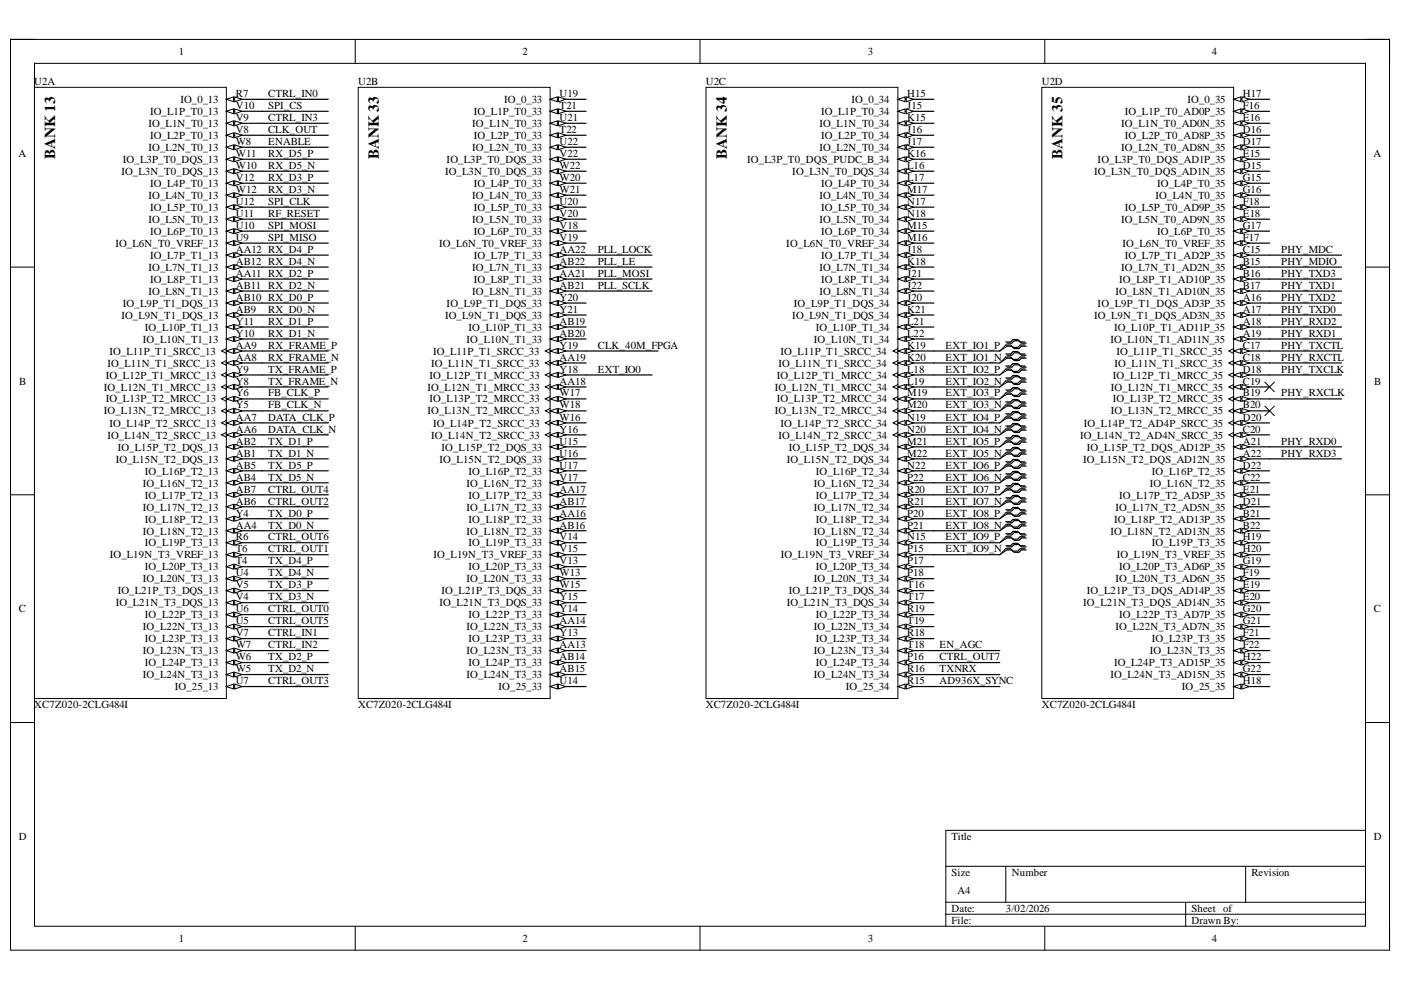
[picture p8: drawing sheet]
<svg xmlns="http://www.w3.org/2000/svg" width="297mm" height="210mm" viewBox="0 0 297 210" stroke-linecap="round" stroke-linejoin="round" font-family="sans-serif">
<defs><g id="words">
<g font-size="3.2">
<text x="11.7" y="33.7" transform="rotate(-90 11.7 33.7)">BANK 13</text>
<text x="80.3" y="33.7" transform="rotate(-90 80.3 33.7)">BANK 33</text>
<text x="154.1" y="33.7" transform="rotate(-90 154.1 33.7)">BANK 34</text>
<text x="225.3" y="33.7" transform="rotate(-90 225.3 33.7)">BANK 35</text>
</g>
<g font-size="2.3">
<text x="37.9" y="11.7">1</text>
<text x="110.8" y="11.7">2</text>
<text x="184" y="11.7">3</text>
<text x="256.9" y="11.7">4</text>
<text x="7.3" y="18">U2A</text>
<text x="38.3" y="21.8">IO_0_13</text>
<text x="50" y="23.1">V10</text>
<text x="50" y="20.5">R7</text>
<text x="56.9" y="20.5">CTRL_IN0</text>
<text x="56.9" y="23.1">SPI_CS</text>
<text x="75.9" y="18">U2B</text>
<text x="106.9" y="21.8">IO_0_33</text>
<text x="118.6" y="23.1">T21</text>
<text x="118.6" y="20.5">U19</text>
<text x="149.6" y="18">U2C</text>
<text x="180.5" y="21.8">IO_0_34</text>
<text x="192.4" y="23.1">J15</text>
<text x="192.4" y="20.5">H15</text>
<text x="220.9" y="18">U2D</text>
<text x="251.8" y="21.8">IO_0_35</text>
<text x="263.5" y="23.1">F16</text>
<text x="263.5" y="20.5">H17</text>
<text x="31.5" y="26.9">IO_L1N_T0_13</text>
<text x="31.8" y="29.5">IO_L2P_T0_13</text>
<text x="31.8" y="24.4">IO_L1P_T0_13</text>
<text x="50" y="28.2">V8</text>
<text x="50" y="25.6">V9</text>
<text x="56.9" y="28.2">CLK_OUT</text>
<text x="56.9" y="25.6">CTRL_IN3</text>
<text x="100.1" y="26.9">IO_L1N_T0_33</text>
<text x="100.5" y="29.5">IO_L2P_T0_33</text>
<text x="100.5" y="24.4">IO_L1P_T0_33</text>
<text x="118.6" y="28.2">T22</text>
<text x="118.6" y="25.6">U21</text>
<text x="173.7" y="26.9">IO_L1N_T0_34</text>
<text x="174.1" y="29.5">IO_L2P_T0_34</text>
<text x="174.1" y="24.4">IO_L1P_T0_34</text>
<text x="192.4" y="28.2">J16</text>
<text x="192.4" y="25.6">K15</text>
<text x="237.7" y="26.9">IO_L1N_T0_AD0N_35</text>
<text x="238.5" y="29.5">IO_L2P_T0_AD8P_35</text>
<text x="238.5" y="24.4">IO_L1P_T0_AD0P_35</text>
<text x="263.5" y="28.2">D16</text>
<text x="263.5" y="25.6">E16</text>
<text x="3.9" y="33.3">A</text>
<text x="26.1" y="34.6">IO_L3P_T0_DQS_13</text>
<text x="31.5" y="32">IO_L2N_T0_13</text>
<text x="50" y="35.9">W10</text>
<text x="50" y="33.3">W11</text>
<text x="50" y="30.8">W8</text>
<text x="56.9" y="35.9">RX_D5_N</text>
<text x="56.9" y="33.3">RX_D5_P</text>
<text x="56.9" y="30.8">ENABLE</text>
<text x="94.7" y="34.6">IO_L3P_T0_DQS_33</text>
<text x="100.1" y="32">IO_L2N_T0_33</text>
<text x="118.6" y="35.9">W22</text>
<text x="118.6" y="33.3">V22</text>
<text x="118.6" y="30.8">U22</text>
<text x="158.4" y="34.6">IO_L3P_T0_DQS_PUDC_B_34</text>
<text x="173.7" y="32">IO_L2N_T0_34</text>
<text x="192.4" y="35.9">L16</text>
<text x="192.4" y="33.3">K16</text>
<text x="192.4" y="30.8">J17</text>
<text x="232.7" y="34.6">IO_L3P_T0_DQS_AD1P_35</text>
<text x="237.7" y="32">IO_L2N_T0_AD8N_35</text>
<text x="263.5" y="35.9">D15</text>
<text x="263.5" y="33.3">E15</text>
<text x="263.5" y="30.8">D17</text>
<text x="291.2" y="33.3">A</text>
<text x="25.7" y="37.1">IO_L3N_T0_DQS_13</text>
<text x="31.8" y="39.7">IO_L4P_T0_13</text>
<text x="50" y="38.4">V12</text>
<text x="50" y="40.9">W12</text>
<text x="56.9" y="40.9">RX_D3_N</text>
<text x="56.9" y="38.4">RX_D3_P</text>
<text x="94.4" y="37.1">IO_L3N_T0_DQS_33</text>
<text x="100.5" y="39.7">IO_L4P_T0_33</text>
<text x="118.6" y="40.9">W21</text>
<text x="118.6" y="38.4">W20</text>
<text x="168" y="37.1">IO_L3N_T0_DQS_34</text>
<text x="174.1" y="39.7">IO_L4P_T0_34</text>
<text x="192.4" y="40.9">M17</text>
<text x="192.4" y="38.4">L17</text>
<text x="232" y="37.1">IO_L3N_T0_DQS_AD1N_35</text>
<text x="245.3" y="39.7">IO_L4P_T0_35</text>
<text x="263.5" y="40.9">G16</text>
<text x="263.5" y="38.4">G15</text>
<text x="31.5" y="47.3">IO_L5N_T0_13</text>
<text x="31.5" y="42.2">IO_L4N_T0_13</text>
<text x="31.8" y="44.7">IO_L5P_T0_13</text>
<text x="50" y="43.5">U12</text>
<text x="50" y="46">U11</text>
<text x="56.9" y="46">RF_RESET</text>
<text x="56.9" y="43.5">SPI_CLK</text>
<text x="100.1" y="47.3">IO_L5N_T0_33</text>
<text x="100.1" y="42.2">IO_L4N_T0_33</text>
<text x="100.5" y="44.7">IO_L5P_T0_33</text>
<text x="118.6" y="46">V20</text>
<text x="118.6" y="43.5">U20</text>
<text x="173.7" y="47.3">IO_L5N_T0_34</text>
<text x="173.7" y="42.2">IO_L4N_T0_34</text>
<text x="174.1" y="44.7">IO_L5P_T0_34</text>
<text x="192.4" y="46">N18</text>
<text x="192.4" y="43.5">N17</text>
<text x="237.7" y="47.3">IO_L5N_T0_AD9N_35</text>
<text x="238.5" y="44.7">IO_L5P_T0_AD9P_35</text>
<text x="245" y="42.2">IO_L4N_T0_35</text>
<text x="263.5" y="46">E18</text>
<text x="263.5" y="43.5">F18</text>
<text x="24.5" y="52.3">IO_L6N_T0_VREF_13</text>
<text x="31.8" y="49.8">IO_L6P_T0_13</text>
<text x="50" y="53.6">AA12 RX_D4_P</text>
<text x="50" y="48.5">U10</text>
<text x="50" y="51.1">U9</text>
<text x="56.9" y="48.5">SPI_MOSI</text>
<text x="56.9" y="51.1">SPI_MISO</text>
<text x="93.1" y="52.3">IO_L6N_T0_VREF_33</text>
<text x="100.5" y="49.8">IO_L6P_T0_33</text>
<text x="118.6" y="53.6">AA22</text>
<text x="118.6" y="51.1">V19</text>
<text x="118.6" y="48.5">V18</text>
<text x="126.8" y="53.6">PLL_LOCK</text>
<text x="166.7" y="52.3">IO_L6N_T0_VREF_34</text>
<text x="174.1" y="49.8">IO_L6P_T0_34</text>
<text x="192.4" y="53.6">J18</text>
<text x="192.4" y="51.1">M16</text>
<text x="192.4" y="48.5">M15</text>
<text x="238" y="52.3">IO_L6N_T0_VREF_35</text>
<text x="245.3" y="49.8">IO_L6P_T0_35</text>
<text x="263.5" y="53.6">C15</text>
<text x="263.5" y="51.1">F17</text>
<text x="263.5" y="48.5">G17</text>
<text x="271.7" y="53.6">PHY_MDC</text>
<text x="31.5" y="57.4">IO_L7N_T1_13</text>
<text x="31.8" y="60">IO_L8P_T1_13</text>
<text x="31.8" y="54.9">IO_L7P_T1_13</text>
<text x="50" y="58.7">AA11 RX_D2_P</text>
<text x="50" y="56.2">AB12 RX_D4_N</text>
<text x="100.1" y="57.4">IO_L7N_T1_33</text>
<text x="100.5" y="60">IO_L8P_T1_33</text>
<text x="100.5" y="54.9">IO_L7P_T1_33</text>
<text x="118.6" y="58.7">AA21</text>
<text x="118.6" y="56.2">AB22</text>
<text x="126.8" y="58.7">PLL_MOSI</text>
<text x="126.8" y="56.2">PLL_LE</text>
<text x="173.7" y="57.4">IO_L7N_T1_34</text>
<text x="174.1" y="60">IO_L8P_T1_34</text>
<text x="174.1" y="54.9">IO_L7P_T1_34</text>
<text x="192.4" y="58.7">J21</text>
<text x="192.4" y="56.2">K18</text>
<text x="237.3" y="60">IO_L8P_T1_AD10P_35</text>
<text x="237.7" y="57.4">IO_L7N_T1_AD2N_35</text>
<text x="238.5" y="54.9">IO_L7P_T1_AD2P_35</text>
<text x="263.5" y="58.7">B16</text>
<text x="263.5" y="56.2">B15</text>
<text x="271.7" y="56.2">PHY_MDIO</text>
<text x="271.7" y="58.7">PHY_TXD3</text>
<text x="26.1" y="65">IO_L9P_T1_DQS_13</text>
<text x="31.5" y="62.5">IO_L8N_T1_13</text>
<text x="50" y="63.8">AB10 RX_D0_P</text>
<text x="50" y="61.2">AB11 RX_D2_N</text>
<text x="94.7" y="65">IO_L9P_T1_DQS_33</text>
<text x="100.1" y="62.5">IO_L8N_T1_33</text>
<text x="118.6" y="63.8">Y20</text>
<text x="118.6" y="61.2">AB21</text>
<text x="126.8" y="61.2">PLL_SCLK</text>
<text x="168.3" y="65">IO_L9P_T1_DQS_34</text>
<text x="173.7" y="62.5">IO_L8N_T1_34</text>
<text x="192.4" y="63.8">J20</text>
<text x="192.4" y="61.2">J22</text>
<text x="232.7" y="65">IO_L9P_T1_DQS_AD3P_35</text>
<text x="236.5" y="62.5">IO_L8N_T1_AD10N_35</text>
<text x="263.5" y="63.8">A16</text>
<text x="263.5" y="61.2">B17</text>
<text x="271.7" y="63.8">PHY_TXD2</text>
<text x="271.7" y="61.2">PHY_TXD1</text>
<text x="25.7" y="67.6">IO_L9N_T1_DQS_13</text>
<text x="30.7" y="70.1">IO_L10P_T1_13</text>
<text x="50" y="71.4">Y10</text>
<text x="50" y="68.8">Y11</text>
<text x="50" y="66.3">AB9</text>
<text x="56.9" y="66.3">RX_D0_N</text>
<text x="56.9" y="71.4">RX_D1_N</text>
<text x="56.9" y="68.8">RX_D1_P</text>
<text x="94.4" y="67.6">IO_L9N_T1_DQS_33</text>
<text x="99.4" y="70.1">IO_L10P_T1_33</text>
<text x="118.6" y="71.4">AB20</text>
<text x="118.6" y="68.8">AB19</text>
<text x="118.6" y="66.3">Y21</text>
<text x="168" y="67.6">IO_L9N_T1_DQS_34</text>
<text x="173" y="70.1">IO_L10P_T1_34</text>
<text x="192.4" y="71.4">L22</text>
<text x="192.4" y="68.8">L21</text>
<text x="192.4" y="66.3">K21</text>
<text x="232" y="67.6">IO_L9N_T1_DQS_AD3N_35</text>
<text x="236.2" y="70.1">IO_L10P_T1_AD11P_35</text>
<text x="263.5" y="71.4">A19</text>
<text x="263.5" y="68.8">A18</text>
<text x="263.5" y="66.3">A17</text>
<text x="271.7" y="71.4">PHY_RXD1</text>
<text x="271.7" y="66.3">PHY_TXD0</text>
<text x="271.7" y="68.8">PHY_RXD2</text>
<text x="22.8" y="77.7">IO_L11N_T1_SRCC_13</text>
<text x="23.2" y="75.2">IO_L11P_T1_SRCC_13</text>
<text x="30.3" y="72.6">IO_L10N_T1_13</text>
<text x="50" y="76.5">AA8</text>
<text x="50" y="73.9">AA9</text>
<text x="56.9" y="73.9">RX_FRAME_P</text>
<text x="56.9" y="76.5">RX_FRAME_N</text>
<text x="91.4" y="77.7">IO_L11N_T1_SRCC_33</text>
<text x="91.8" y="75.2">IO_L11P_T1_SRCC_33</text>
<text x="98.9" y="72.6">IO_L10N_T1_33</text>
<text x="118.6" y="76.5">AA19</text>
<text x="118.6" y="73.9">Y19</text>
<text x="126.8" y="73.9">CLK_40M_FPGA</text>
<text x="165" y="77.7">IO_L11N_T1_SRCC_34</text>
<text x="165.4" y="75.2">IO_L11P_T1_SRCC_34</text>
<text x="172.6" y="72.6">IO_L10N_T1_34</text>
<text x="192.4" y="76.5">K20</text>
<text x="192.4" y="73.9">K19</text>
<text x="200.5" y="73.9">EXT_IO1_P</text>
<text x="200.5" y="76.5">EXT_IO1_N</text>
<text x="235.4" y="72.6">IO_L10N_T1_AD11N_35</text>
<text x="236.3" y="77.7">IO_L11N_T1_SRCC_35</text>
<text x="236.7" y="75.2">IO_L11P_T1_SRCC_35</text>
<text x="263.5" y="76.5">C18</text>
<text x="263.5" y="73.9">C17</text>
<text x="271.7" y="73.9">PHY_TXCTL</text>
<text x="271.7" y="76.5">PHY_RXCTL</text>
<text x="4.1" y="81.5">B</text>
<text x="22" y="82.8">IO_L12N_T1_MRCC_13</text>
<text x="22.4" y="80.3">IO_L12P_T1_MRCC_13</text>
<text x="50" y="81.5">Y8</text>
<text x="50" y="79">Y9</text>
<text x="56.9" y="79">TX_FRAME_P</text>
<text x="56.9" y="81.5">TX_FRAME_N</text>
<text x="90.6" y="82.8">IO_L12N_T1_MRCC_33</text>
<text x="91.1" y="80.3">IO_L12P_T1_MRCC_33</text>
<text x="118.6" y="81.5">AA18</text>
<text x="118.6" y="79">Y18</text>
<text x="126.8" y="79">EXT_IO0</text>
<text x="164.3" y="82.8">IO_L12N_T1_MRCC_34</text>
<text x="164.7" y="80.3">IO_L12P_T1_MRCC_34</text>
<text x="192.4" y="81.5">L19</text>
<text x="192.4" y="79">L18</text>
<text x="200.5" y="79">EXT_IO2_P</text>
<text x="200.5" y="81.5">EXT_IO2_N</text>
<text x="235.5" y="82.8">IO_L12N_T1_MRCC_35</text>
<text x="235.9" y="80.3">IO_L12P_T1_MRCC_35</text>
<text x="263.5" y="81.5">C19</text>
<text x="263.5" y="79">D18</text>
<text x="271.7" y="79">PHY_TXCLK</text>
<text x="291.4" y="81.5">B</text>
<text x="22" y="87.9">IO_L13N_T2_MRCC_13</text>
<text x="22.4" y="85.3">IO_L13P_T2_MRCC_13</text>
<text x="50" y="89.2">AA7</text>
<text x="50" y="86.6">Y5</text>
<text x="50" y="84.1">Y6</text>
<text x="56.9" y="89.2">DATA_CLK_P</text>
<text x="56.9" y="86.6">FB_CLK_N</text>
<text x="56.9" y="84.1">FB_CLK_P</text>
<text x="90.6" y="87.9">IO_L13N_T2_MRCC_33</text>
<text x="91.1" y="85.3">IO_L13P_T2_MRCC_33</text>
<text x="118.6" y="89.2">W16</text>
<text x="118.6" y="86.6">W18</text>
<text x="118.6" y="84.1">W17</text>
<text x="164.3" y="87.9">IO_L13N_T2_MRCC_34</text>
<text x="164.7" y="85.3">IO_L13P_T2_MRCC_34</text>
<text x="192.4" y="89.2">N19</text>
<text x="192.4" y="86.6">M20</text>
<text x="192.4" y="84.1">M19</text>
<text x="200.5" y="84.1">EXT_IO3_P</text>
<text x="200.5" y="86.6">EXT_IO3_N</text>
<text x="200.5" y="89.2">EXT_IO4_P</text>
<text x="235.5" y="87.9">IO_L13N_T2_MRCC_35</text>
<text x="235.9" y="85.3">IO_L13P_T2_MRCC_35</text>
<text x="263.5" y="89.2">D20</text>
<text x="263.5" y="86.6">B20</text>
<text x="263.5" y="84.1">B19</text>
<text x="271.7" y="84.1">PHY_RXCLK</text>
<text x="22.8" y="93">IO_L14N_T2_SRCC_13</text>
<text x="23.2" y="90.5">IO_L14P_T2_SRCC_13</text>
<text x="25" y="95.6">IO_L15P_T2_DQS_13</text>
<text x="50" y="94.3">AB2</text>
<text x="50" y="91.8">AA6</text>
<text x="56.9" y="91.8">DATA_CLK_N</text>
<text x="56.9" y="94.3">TX_D1_P</text>
<text x="91.4" y="93">IO_L14N_T2_SRCC_33</text>
<text x="91.8" y="90.5">IO_L14P_T2_SRCC_33</text>
<text x="93.6" y="95.6">IO_L15P_T2_DQS_33</text>
<text x="118.6" y="94.3">U15</text>
<text x="118.6" y="91.8">Y16</text>
<text x="165" y="93">IO_L14N_T2_SRCC_34</text>
<text x="165.4" y="90.5">IO_L14P_T2_SRCC_34</text>
<text x="167.2" y="95.6">IO_L15P_T2_DQS_34</text>
<text x="192.4" y="94.3">M21</text>
<text x="192.4" y="91.8">N20</text>
<text x="200.5" y="91.8">EXT_IO4_N</text>
<text x="200.5" y="94.3">EXT_IO5_P</text>
<text x="229" y="93">IO_L14N_T2_AD4N_SRCC_35</text>
<text x="229.8" y="90.5">IO_L14P_T2_AD4P_SRCC_35</text>
<text x="230.4" y="95.6">IO_L15P_T2_DQS_AD12P_35</text>
<text x="263.5" y="94.3">A21</text>
<text x="263.5" y="91.8">C20</text>
<text x="271.7" y="94.3">PHY_RXD0</text>
<text x="24.5" y="98.1">IO_L15N_T2_DQS_13</text>
<text x="30.7" y="100.6">IO_L16P_T2_13</text>
<text x="50" y="101.9">AB4</text>
<text x="50" y="99.4">AB5</text>
<text x="50" y="96.8">AB1</text>
<text x="56.9" y="99.4">TX_D5_P</text>
<text x="56.9" y="101.9">TX_D5_N</text>
<text x="56.9" y="96.8">TX_D1_N</text>
<text x="93.2" y="98.1">IO_L15N_T2_DQS_33</text>
<text x="99.4" y="100.6">IO_L16P_T2_33</text>
<text x="118.6" y="101.9">V17</text>
<text x="118.6" y="99.4">U17</text>
<text x="118.6" y="96.8">U16</text>
<text x="166.8" y="98.1">IO_L15N_T2_DQS_34</text>
<text x="173" y="100.6">IO_L16P_T2_34</text>
<text x="192.4" y="101.9">P22</text>
<text x="192.4" y="99.4">N22</text>
<text x="192.4" y="96.8">M22</text>
<text x="200.5" y="96.8">EXT_IO5_N</text>
<text x="200.5" y="99.4">EXT_IO6_P</text>
<text x="200.5" y="101.9">EXT_IO6_N</text>
<text x="229.7" y="98.1">IO_L15N_T2_DQS_AD12N_35</text>
<text x="244.2" y="100.6">IO_L16P_T2_35</text>
<text x="263.5" y="101.9">C22</text>
<text x="263.5" y="99.4">D22</text>
<text x="263.5" y="96.8">A22</text>
<text x="271.7" y="96.8">PHY_RXD3</text>
<text x="30.3" y="103.2">IO_L16N_T2_13</text>
<text x="30.7" y="105.7">IO_L17P_T2_13</text>
<text x="50" y="107">AB6</text>
<text x="50" y="104.4">AB7</text>
<text x="56.9" y="107">CTRL_OUT2</text>
<text x="56.9" y="104.4">CTRL_OUT4</text>
<text x="98.9" y="103.2">IO_L16N_T2_33</text>
<text x="99.4" y="105.7">IO_L17P_T2_33</text>
<text x="118.6" y="107">AB17</text>
<text x="118.6" y="104.4">AA17</text>
<text x="172.6" y="103.2">IO_L16N_T2_34</text>
<text x="173" y="105.7">IO_L17P_T2_34</text>
<text x="192.4" y="107">R21</text>
<text x="192.4" y="104.4">R20</text>
<text x="200.5" y="104.4">EXT_IO7_P</text>
<text x="200.5" y="107">EXT_IO7_N</text>
<text x="237.3" y="105.7">IO_L17P_T2_AD5P_35</text>
<text x="243.8" y="103.2">IO_L16N_T2_35</text>
<text x="263.5" y="107">D21</text>
<text x="263.5" y="104.4">E21</text>
<text x="30.3" y="113.3">IO_L18N_T2_13</text>
<text x="30.3" y="108.3">IO_L17N_T2_13</text>
<text x="30.7" y="110.8">IO_L18P_T2_13</text>
<text x="50" y="112.1">AA4</text>
<text x="50" y="109.5">Y4</text>
<text x="56.9" y="109.5">TX_D0_P</text>
<text x="56.9" y="112.1">TX_D0_N</text>
<text x="98.9" y="113.3">IO_L18N_T2_33</text>
<text x="98.9" y="108.3">IO_L17N_T2_33</text>
<text x="99.4" y="110.8">IO_L18P_T2_33</text>
<text x="118.6" y="112.1">AB16</text>
<text x="118.6" y="109.5">AA16</text>
<text x="172.6" y="113.3">IO_L18N_T2_34</text>
<text x="172.6" y="108.3">IO_L17N_T2_34</text>
<text x="173" y="110.8">IO_L18P_T2_34</text>
<text x="192.4" y="112.1">P21</text>
<text x="192.4" y="109.5">P20</text>
<text x="200.5" y="109.5">EXT_IO8_P</text>
<text x="200.5" y="112.1">EXT_IO8_N</text>
<text x="235.4" y="113.3">IO_L18N_T2_AD13N_35</text>
<text x="236.2" y="110.8">IO_L18P_T2_AD13P_35</text>
<text x="236.5" y="108.3">IO_L17N_T2_AD5N_35</text>
<text x="263.5" y="112.1">B22</text>
<text x="263.5" y="109.5">B21</text>
<text x="23.3" y="118.4">IO_L19N_T3_VREF_13</text>
<text x="30.7" y="115.9">IO_L19P_T3_13</text>
<text x="50" y="119.7">T4</text>
<text x="50" y="117.1">T6</text>
<text x="50" y="114.6">R6</text>
<text x="56.9" y="114.6">CTRL_OUT6</text>
<text x="56.9" y="117.1">CTRL_OUT1</text>
<text x="56.9" y="119.7">TX_D4_P</text>
<text x="91.9" y="118.4">IO_L19N_T3_VREF_33</text>
<text x="99.4" y="115.9">IO_L19P_T3_33</text>
<text x="118.6" y="119.7">V13</text>
<text x="118.6" y="117.1">V15</text>
<text x="118.6" y="114.6">V14</text>
<text x="165.5" y="118.4">IO_L19N_T3_VREF_34</text>
<text x="173" y="115.9">IO_L19P_T3_34</text>
<text x="192.4" y="119.7">P17</text>
<text x="192.4" y="117.1">P15</text>
<text x="192.4" y="114.6">N15</text>
<text x="200.5" y="114.6">EXT_IO9_P</text>
<text x="200.5" y="117.1">EXT_IO9_N</text>
<text x="236.8" y="118.4">IO_L19N_T3_VREF_35</text>
<text x="244.2" y="115.9">IO_L19P_T3_35</text>
<text x="263.5" y="119.7">G19</text>
<text x="263.5" y="117.1">H20</text>
<text x="263.5" y="114.6">H19</text>
<text x="30.3" y="123.5">IO_L20N_T3_13</text>
<text x="30.7" y="120.9">IO_L20P_T3_13</text>
<text x="50" y="122.2">U4</text>
<text x="50" y="124.7">V5</text>
<text x="56.9" y="122.2">TX_D4_N</text>
<text x="56.9" y="124.7">TX_D3_P</text>
<text x="98.9" y="123.5">IO_L20N_T3_33</text>
<text x="99.4" y="120.9">IO_L20P_T3_33</text>
<text x="118.6" y="124.7">W15</text>
<text x="118.6" y="122.2">W13</text>
<text x="172.6" y="123.5">IO_L20N_T3_34</text>
<text x="173" y="120.9">IO_L20P_T3_34</text>
<text x="192.4" y="124.7">T16</text>
<text x="192.4" y="122.2">P18</text>
<text x="236.5" y="123.5">IO_L20N_T3_AD6N_35</text>
<text x="237.3" y="120.9">IO_L20P_T3_AD6P_35</text>
<text x="263.5" y="124.7">E19</text>
<text x="263.5" y="122.2">F19</text>
<text x="4" y="129.8">C</text>
<text x="24.5" y="128.6">IO_L21N_T3_DQS_13</text>
<text x="25" y="126">IO_L21P_T3_DQS_13</text>
<text x="30.7" y="131.1">IO_L22P_T3_13</text>
<text x="50" y="129.8">U6</text>
<text x="50" y="127.3">V4</text>
<text x="56.9" y="129.8">CTRL_OUT0</text>
<text x="56.9" y="127.3">TX_D3_N</text>
<text x="93.2" y="128.6">IO_L21N_T3_DQS_33</text>
<text x="93.6" y="126">IO_L21P_T3_DQS_33</text>
<text x="99.4" y="131.1">IO_L22P_T3_33</text>
<text x="118.6" y="129.8">Y14</text>
<text x="118.6" y="127.3">Y15</text>
<text x="166.8" y="128.6">IO_L21N_T3_DQS_34</text>
<text x="167.2" y="126">IO_L21P_T3_DQS_34</text>
<text x="173" y="131.1">IO_L22P_T3_34</text>
<text x="192.4" y="129.8">R19</text>
<text x="192.4" y="127.3">T17</text>
<text x="229.7" y="128.6">IO_L21N_T3_DQS_AD14N_35</text>
<text x="230.4" y="126">IO_L21P_T3_DQS_AD14P_35</text>
<text x="237.3" y="131.1">IO_L22P_T3_AD7P_35</text>
<text x="263.5" y="129.8">G20</text>
<text x="263.5" y="127.3">E20</text>
<text x="291.3" y="129.8">C</text>
<text x="30.3" y="133.6">IO_L22N_T3_13</text>
<text x="30.7" y="136.2">IO_L23P_T3_13</text>
<text x="50" y="137.4">W7</text>
<text x="50" y="132.4">U5</text>
<text x="50" y="134.9">V7</text>
<text x="56.9" y="132.4">CTRL_OUT5</text>
<text x="56.9" y="134.9">CTRL_IN1</text>
<text x="56.9" y="137.4">CTRL_IN2</text>
<text x="98.9" y="133.6">IO_L22N_T3_33</text>
<text x="99.4" y="136.2">IO_L23P_T3_33</text>
<text x="118.6" y="137.4">AA13</text>
<text x="118.6" y="134.9">Y13</text>
<text x="118.6" y="132.4">AA14</text>
<text x="172.6" y="133.6">IO_L22N_T3_34</text>
<text x="173" y="136.2">IO_L23P_T3_34</text>
<text x="192.4" y="137.4">T18</text>
<text x="192.4" y="134.9">R18</text>
<text x="192.4" y="132.4">T19</text>
<text x="199.2" y="137.4">EN_AGC</text>
<text x="236.5" y="133.6">IO_L22N_T3_AD7N_35</text>
<text x="244.2" y="136.2">IO_L23P_T3_35</text>
<text x="263.5" y="137.4">F22</text>
<text x="263.5" y="134.9">F21</text>
<text x="263.5" y="132.4">G21</text>
<text x="30.3" y="143.8">IO_L24N_T3_13</text>
<text x="30.3" y="138.7">IO_L23N_T3_13</text>
<text x="30.7" y="141.2">IO_L24P_T3_13</text>
<text x="50" y="142.5">W5</text>
<text x="50" y="140">W6</text>
<text x="56.9" y="140">TX_D2_P</text>
<text x="56.9" y="142.5">TX_D2_N</text>
<text x="98.9" y="143.8">IO_L24N_T3_33</text>
<text x="98.9" y="138.7">IO_L23N_T3_33</text>
<text x="99.4" y="141.2">IO_L24P_T3_33</text>
<text x="118.6" y="142.5">AB15</text>
<text x="118.6" y="140">AB14</text>
<text x="172.6" y="143.8">IO_L24N_T3_34</text>
<text x="172.6" y="138.7">IO_L23N_T3_34</text>
<text x="173" y="141.2">IO_L24P_T3_34</text>
<text x="192.4" y="142.5">R16</text>
<text x="192.4" y="140">P16</text>
<text x="199.2" y="142.5">TXNRX</text>
<text x="199.2" y="140">CTRL_OUT7</text>
<text x="235.4" y="143.8">IO_L24N_T3_AD15N_35</text>
<text x="236.2" y="141.2">IO_L24P_T3_AD15P_35</text>
<text x="243.8" y="138.7">IO_L23N_T3_35</text>
<text x="263.5" y="142.5">G22</text>
<text x="263.5" y="140">H22</text>
<text x="37.1" y="146.3">IO_25_13</text>
<text x="50" y="145">U7</text>
<text x="56.9" y="145">CTRL_OUT3</text>
<text x="105.7" y="146.3">IO_25_33</text>
<text x="118.6" y="145">U14</text>
<text x="179.3" y="146.3">IO_25_34</text>
<text x="192.4" y="145">R15</text>
<text x="199.2" y="145">AD936X_SYNC</text>
<text x="250.6" y="146.3">IO_25_35</text>
<text x="263.5" y="145">H18</text>
<text x="7.3" y="150.2">XC7Z020-2CLG484I</text>
<text x="75.9" y="150.2">XC7Z020-2CLG484I</text>
<text x="149.6" y="150.2">XC7Z020-2CLG484I</text>
<text x="220.9" y="150.2">XC7Z020-2CLG484I</text>
<text x="4" y="178.1">D</text>
<text x="201.8" y="178.1">Title</text>
<text x="291.3" y="178.1">D</text>
<text x="201.8" y="185.7">Size</text>
<text x="214.5" y="185.7">Number</text>
<text x="265.3" y="185.7">Revision</text>
<text x="203" y="189.5">A4</text>
<text x="201.8" y="193.3">Date:</text>
<text x="201.8" y="195.9">File:</text>
<text x="213.3" y="193.3">3/02/2026</text>
<text x="252.6" y="193.3">Sheet of</text>
<text x="252.6" y="195.9">Drawn By:</text>
<text x="37.9" y="199.7">1</text>
<text x="110.8" y="199.7">2</text>
<text x="184" y="199.7">3</text>
<text x="256.9" y="199.7">4</text>
</g>
<g font-size="1.1">
<text x="260.7" y="82.2">PIU20C19</text>
<text x="260.7" y="92.5">PIU20C20</text>
</g>
</g></defs>
<path d="M2.2 8.4h292.4v193.1h-292.4z" fill="none" stroke="#000" stroke-width=".21"/>
<path d="M7.3 13.4h282.2v183h-282.2z" fill-rule="evenodd" fill="#fff"/>
<g fill="none" stroke="#000" stroke-width=".21">
<path d="M2.2 8.4h5.1M7.3 13.4h282.2v183h-282.2zM75.3 8.4v5M148.4 8.4v5M221.5 8.4v5M289.5 8.4h5.1v5M2.2 56.6h5.1M289.5 56.6h5.1M2.2 104.9h5.1M289.5 104.9h5.1M2.2 153.2h5.1M289.5 153.2h5.1"/>
<path d="M289.5 176.1h-89v20.3M75.3 196.4v5.1M148.4 196.4v5.1M200.5 183.7h89M200.5 191.3h89M200.5 193.8h89M213.3 183.7v7.6M221.5 196.4v5.1M251.4 191.3v5.1M264.1 183.7v7.6M294.6 196.4v5.1"/>
</g>
<path d="M7.3 18.5h40.7v129.6h-40.7z" fill-rule="evenodd" fill="#fff"/>
<path d="M7.3 18.5h40.7v129.6h-40.7z" fill="none" stroke="#000" stroke-width=".21"/>
<path d="M48 145.6h7.6" fill="none" stroke="#000" stroke-width=".25"/>
<path d="M48 145.6l1.5-.5v1z" fill="#fff"/>
<path d="M48 145.6l1.5-.5v1z" fill="none" stroke="#000" stroke-width=".21"/>
<path d="M49.8 145.1l1.5 .5-1.5 .5z" fill="#fff"/>
<path d="M49.8 145.1l1.5 .5-1.5 .5z" fill="none" stroke="#000" stroke-width=".21"/>
<path d="M48 143h7.6" fill="none" stroke="#000" stroke-width=".25"/>
<path d="M48 143l1.5-.5v1z" fill="#fff"/>
<path d="M48 143l1.5-.5v1z" fill="none" stroke="#000" stroke-width=".21"/>
<path d="M49.8 142.5l1.5 .5-1.5 .5z" fill="#fff"/>
<path d="M49.8 142.5l1.5 .5-1.5 .5z" fill="none" stroke="#000" stroke-width=".21"/>
<path d="M48 140.5h7.6" fill="none" stroke="#000" stroke-width=".25"/>
<path d="M48 140.5l1.5-.5v1z" fill="#fff"/>
<path d="M48 140.5l1.5-.5v1z" fill="none" stroke="#000" stroke-width=".21"/>
<path d="M49.8 140l1.5 .5-1.5 .5z" fill="#fff"/>
<path d="M49.8 140l1.5 .5-1.5 .5z" fill="none" stroke="#000" stroke-width=".21"/>
<path d="M48 137.9h7.6" fill="none" stroke="#000" stroke-width=".25"/>
<path d="M48 137.9l1.5-.5v1z" fill="#fff"/>
<path d="M48 137.9l1.5-.5v1z" fill="none" stroke="#000" stroke-width=".21"/>
<path d="M49.8 137.4l1.5 .5-1.5 .5z" fill="#fff"/>
<path d="M49.8 137.4l1.5 .5-1.5 .5z" fill="none" stroke="#000" stroke-width=".21"/>
<path d="M48 135.4h7.6" fill="none" stroke="#000" stroke-width=".25"/>
<path d="M48 135.4l1.5-.5v1z" fill="#fff"/>
<path d="M48 135.4l1.5-.5v1z" fill="none" stroke="#000" stroke-width=".21"/>
<path d="M49.8 134.9l1.5 .5-1.5 .5z" fill="#fff"/>
<path d="M49.8 134.9l1.5 .5-1.5 .5z" fill="none" stroke="#000" stroke-width=".21"/>
<path d="M48 132.9h7.6" fill="none" stroke="#000" stroke-width=".25"/>
<path d="M48 132.9l1.5-.6v1.1z" fill="#fff"/>
<path d="M48 132.9l1.5-.6v1.1z" fill="none" stroke="#000" stroke-width=".21"/>
<path d="M49.8 132.3l1.5 .6-1.5 .5z" fill="#fff"/>
<path d="M49.8 132.3l1.5 .6-1.5 .5z" fill="none" stroke="#000" stroke-width=".21"/>
<path d="M48 130.3h7.6" fill="none" stroke="#000" stroke-width=".25"/>
<path d="M48 130.3l1.5-.5v1z" fill="#fff"/>
<path d="M48 130.3l1.5-.5v1z" fill="none" stroke="#000" stroke-width=".21"/>
<path d="M49.8 129.8l1.5 .5-1.5 .5z" fill="#fff"/>
<path d="M49.8 129.8l1.5 .5-1.5 .5z" fill="none" stroke="#000" stroke-width=".21"/>
<path d="M48 127.8h7.6" fill="none" stroke="#000" stroke-width=".25"/>
<path d="M48 127.8l1.5-.5v1z" fill="#fff"/>
<path d="M48 127.8l1.5-.5v1z" fill="none" stroke="#000" stroke-width=".21"/>
<path d="M49.8 127.3l1.5 .5-1.5 .5z" fill="#fff"/>
<path d="M49.8 127.3l1.5 .5-1.5 .5z" fill="none" stroke="#000" stroke-width=".21"/>
<path d="M48 125.2h7.6" fill="none" stroke="#000" stroke-width=".25"/>
<path d="M48 125.2l1.5-.5v1z" fill="#fff"/>
<path d="M48 125.2l1.5-.5v1z" fill="none" stroke="#000" stroke-width=".21"/>
<path d="M49.8 124.7l1.5 .5-1.5 .5z" fill="#fff"/>
<path d="M49.8 124.7l1.5 .5-1.5 .5z" fill="none" stroke="#000" stroke-width=".21"/>
<path d="M48 122.7h7.6" fill="none" stroke="#000" stroke-width=".25"/>
<path d="M48 122.7l1.5-.5v1z" fill="#fff"/>
<path d="M48 122.7l1.5-.5v1z" fill="none" stroke="#000" stroke-width=".21"/>
<path d="M49.8 122.2l1.5 .5-1.5 .5z" fill="#fff"/>
<path d="M49.8 122.2l1.5 .5-1.5 .5z" fill="none" stroke="#000" stroke-width=".21"/>
<path d="M48 120.2h7.6" fill="none" stroke="#000" stroke-width=".25"/>
<path d="M48 120.2l1.5-.6v1.1z" fill="#fff"/>
<path d="M48 120.2l1.5-.6v1.1z" fill="none" stroke="#000" stroke-width=".21"/>
<path d="M49.8 119.6l1.5 .6-1.5 .5z" fill="#fff"/>
<path d="M49.8 119.6l1.5 .6-1.5 .5z" fill="none" stroke="#000" stroke-width=".21"/>
<path d="M48 117.6h7.6" fill="none" stroke="#000" stroke-width=".25"/>
<path d="M48 117.6l1.5-.5v1z" fill="#fff"/>
<path d="M48 117.6l1.5-.5v1z" fill="none" stroke="#000" stroke-width=".21"/>
<path d="M49.8 117.1l1.5 .5-1.5 .5z" fill="#fff"/>
<path d="M49.8 117.1l1.5 .5-1.5 .5z" fill="none" stroke="#000" stroke-width=".21"/>
<path d="M48 115.1h7.6" fill="none" stroke="#000" stroke-width=".25"/>
<path d="M48 115.1l1.5-.5v1z" fill="#fff"/>
<path d="M48 115.1l1.5-.5v1z" fill="none" stroke="#000" stroke-width=".21"/>
<path d="M49.8 114.6l1.5 .5-1.5 .5z" fill="#fff"/>
<path d="M49.8 114.6l1.5 .5-1.5 .5z" fill="none" stroke="#000" stroke-width=".21"/>
<path d="M48 112.5h7.6" fill="none" stroke="#000" stroke-width=".25"/>
<path d="M48 112.5l1.5-.5v1z" fill="#fff"/>
<path d="M48 112.5l1.5-.5v1z" fill="none" stroke="#000" stroke-width=".21"/>
<path d="M49.8 112l1.5 .5-1.5 .5z" fill="#fff"/>
<path d="M49.8 112l1.5 .5-1.5 .5z" fill="none" stroke="#000" stroke-width=".21"/>
<path d="M48 110h7.6" fill="none" stroke="#000" stroke-width=".25"/>
<path d="M48 110l1.5-.5v1z" fill="#fff"/>
<path d="M48 110l1.5-.5v1z" fill="none" stroke="#000" stroke-width=".21"/>
<path d="M49.8 109.5l1.5 .5-1.5 .5z" fill="#fff"/>
<path d="M49.8 109.5l1.5 .5-1.5 .5z" fill="none" stroke="#000" stroke-width=".21"/>
<path d="M48 107.4h7.6" fill="none" stroke="#000" stroke-width=".25"/>
<path d="M48 107.4l1.5-.5v1.1z" fill="#fff"/>
<path d="M48 107.4l1.5-.5v1.1z" fill="none" stroke="#000" stroke-width=".21"/>
<path d="M49.8 106.9l1.5 .5-1.5 .6z" fill="#fff"/>
<path d="M49.8 106.9l1.5 .5-1.5 .6z" fill="none" stroke="#000" stroke-width=".21"/>
<path d="M48 104.9h7.6" fill="none" stroke="#000" stroke-width=".25"/>
<path d="M48 104.9l1.5-.5v1z" fill="#fff"/>
<path d="M48 104.9l1.5-.5v1z" fill="none" stroke="#000" stroke-width=".21"/>
<path d="M49.8 104.4l1.5 .5-1.5 .5z" fill="#fff"/>
<path d="M49.8 104.4l1.5 .5-1.5 .5z" fill="none" stroke="#000" stroke-width=".21"/>
<path d="M48 102.4h7.6" fill="none" stroke="#000" stroke-width=".25"/>
<path d="M48 102.4l1.5-.5v1z" fill="#fff"/>
<path d="M48 102.4l1.5-.5v1z" fill="none" stroke="#000" stroke-width=".21"/>
<path d="M49.8 101.9l1.5 .5-1.5 .5z" fill="#fff"/>
<path d="M49.8 101.9l1.5 .5-1.5 .5z" fill="none" stroke="#000" stroke-width=".21"/>
<path d="M48 99.8h7.6" fill="none" stroke="#000" stroke-width=".25"/>
<path d="M48 99.8l1.5-.5v1z" fill="#fff"/>
<path d="M48 99.8l1.5-.5v1z" fill="none" stroke="#000" stroke-width=".21"/>
<path d="M49.8 99.3l1.5 .5-1.5 .5z" fill="#fff"/>
<path d="M49.8 99.3l1.5 .5-1.5 .5z" fill="none" stroke="#000" stroke-width=".21"/>
<path d="M48 97.3h7.6" fill="none" stroke="#000" stroke-width=".25"/>
<path d="M48 97.3l1.5-.5v1z" fill="#fff"/>
<path d="M48 97.3l1.5-.5v1z" fill="none" stroke="#000" stroke-width=".21"/>
<path d="M49.8 96.8l1.5 .5-1.5 .5z" fill="#fff"/>
<path d="M49.8 96.8l1.5 .5-1.5 .5z" fill="none" stroke="#000" stroke-width=".21"/>
<path d="M48 94.7h7.6" fill="none" stroke="#000" stroke-width=".25"/>
<path d="M48 94.7l1.5-.5v1.1z" fill="#fff"/>
<path d="M48 94.7l1.5-.5v1.1z" fill="none" stroke="#000" stroke-width=".21"/>
<path d="M49.8 94.2l1.5 .5-1.5 .6z" fill="#fff"/>
<path d="M49.8 94.2l1.5 .5-1.5 .6z" fill="none" stroke="#000" stroke-width=".21"/>
<path d="M48 92.2h7.6" fill="none" stroke="#000" stroke-width=".25"/>
<path d="M48 92.2l1.5-.5v1z" fill="#fff"/>
<path d="M48 92.2l1.5-.5v1z" fill="none" stroke="#000" stroke-width=".21"/>
<path d="M49.8 91.7l1.5 .5-1.5 .5z" fill="#fff"/>
<path d="M48 91.7l-1 .5 1 .5M49.8 91.7l1.5 .5-1.5 .5z" fill="none" stroke="#000" stroke-width=".21"/>
<path d="M48 89.7h7.6" fill="none" stroke="#000" stroke-width=".25"/>
<path d="M48 89.7l1.5-.5v1z" fill="#fff"/>
<path d="M48 89.7l1.5-.5v1z" fill="none" stroke="#000" stroke-width=".21"/>
<path d="M49.8 89.2l1.5 .5-1.5 .5z" fill="#fff"/>
<path d="M48 89.2l-1 .5 1 .5M49.8 89.2l1.5 .5-1.5 .5z" fill="none" stroke="#000" stroke-width=".21"/>
<path d="M48 87.1h7.6" fill="none" stroke="#000" stroke-width=".25"/>
<path d="M48 87.1l1.5-.5v1z" fill="#fff"/>
<path d="M48 87.1l1.5-.5v1z" fill="none" stroke="#000" stroke-width=".21"/>
<path d="M49.8 86.6l1.5 .5-1.5 .5z" fill="#fff"/>
<path d="M48 86.6l-1 .5 1 .5M49.8 86.6l1.5 .5-1.5 .5z" fill="none" stroke="#000" stroke-width=".21"/>
<path d="M48 84.6h7.6" fill="none" stroke="#000" stroke-width=".25"/>
<path d="M48 84.6l1.5-.5v1z" fill="#fff"/>
<path d="M48 84.6l1.5-.5v1z" fill="none" stroke="#000" stroke-width=".21"/>
<path d="M49.8 84.1l1.5 .5-1.5 .5z" fill="#fff"/>
<path d="M48 84.1l-1 .5 1 .5M49.8 84.1l1.5 .5-1.5 .5z" fill="none" stroke="#000" stroke-width=".21"/>
<path d="M48 82h7.6" fill="none" stroke="#000" stroke-width=".25"/>
<path d="M48 82l1.5-.5v1z" fill="#fff"/>
<path d="M48 82l1.5-.5v1z" fill="none" stroke="#000" stroke-width=".21"/>
<path d="M49.8 81.5l1.5 .5-1.5 .5z" fill="#fff"/>
<path d="M48 81.5l-1 .5 1 .5M49.8 81.5l1.5 .5-1.5 .5z" fill="none" stroke="#000" stroke-width=".21"/>
<path d="M48 79.5h7.6" fill="none" stroke="#000" stroke-width=".25"/>
<path d="M48 79.5l1.5-.5v1z" fill="#fff"/>
<path d="M48 79.5l1.5-.5v1z" fill="none" stroke="#000" stroke-width=".21"/>
<path d="M49.8 79l1.5 .5-1.5 .5z" fill="#fff"/>
<path d="M48 79l-1 .5 1 .5M49.8 79l1.5 .5-1.5 .5z" fill="none" stroke="#000" stroke-width=".21"/>
<path d="M48 77h7.6" fill="none" stroke="#000" stroke-width=".25"/>
<path d="M48 77l1.5-.6v1.1z" fill="#fff"/>
<path d="M48 77l1.5-.6v1.1z" fill="none" stroke="#000" stroke-width=".21"/>
<path d="M49.8 76.4l1.5 .6-1.5 .5z" fill="#fff"/>
<path d="M48 76.4l-1 .6 1 .5M49.8 76.4l1.5 .6-1.5 .5z" fill="none" stroke="#000" stroke-width=".21"/>
<path d="M48 74.4h7.6" fill="none" stroke="#000" stroke-width=".25"/>
<path d="M48 74.4l1.5-.5v1z" fill="#fff"/>
<path d="M48 74.4l1.5-.5v1z" fill="none" stroke="#000" stroke-width=".21"/>
<path d="M49.8 73.9l1.5 .5-1.5 .5z" fill="#fff"/>
<path d="M48 73.9l-1 .5 1 .5M49.8 73.9l1.5 .5-1.5 .5z" fill="none" stroke="#000" stroke-width=".21"/>
<path d="M48 71.9h7.6" fill="none" stroke="#000" stroke-width=".25"/>
<path d="M48 71.9l1.5-.5v1z" fill="#fff"/>
<path d="M48 71.9l1.5-.5v1z" fill="none" stroke="#000" stroke-width=".21"/>
<path d="M49.8 71.4l1.5 .5-1.5 .5z" fill="#fff"/>
<path d="M49.8 71.4l1.5 .5-1.5 .5z" fill="none" stroke="#000" stroke-width=".21"/>
<path d="M48 69.3h7.6" fill="none" stroke="#000" stroke-width=".25"/>
<path d="M48 69.3l1.5-.5v1z" fill="#fff"/>
<path d="M48 69.3l1.5-.5v1z" fill="none" stroke="#000" stroke-width=".21"/>
<path d="M49.8 68.8l1.5 .5-1.5 .5z" fill="#fff"/>
<path d="M49.8 68.8l1.5 .5-1.5 .5z" fill="none" stroke="#000" stroke-width=".21"/>
<path d="M48 66.8h7.6" fill="none" stroke="#000" stroke-width=".25"/>
<path d="M48 66.8l1.5-.5v1z" fill="#fff"/>
<path d="M48 66.8l1.5-.5v1z" fill="none" stroke="#000" stroke-width=".21"/>
<path d="M49.8 66.3l1.5 .5-1.5 .5z" fill="#fff"/>
<path d="M49.8 66.3l1.5 .5-1.5 .5z" fill="none" stroke="#000" stroke-width=".21"/>
<path d="M48 64.3h7.6" fill="none" stroke="#000" stroke-width=".25"/>
<path d="M48 64.3l1.5-.6v1.1z" fill="#fff"/>
<path d="M48 64.3l1.5-.6v1.1z" fill="none" stroke="#000" stroke-width=".21"/>
<path d="M49.8 63.7l1.5 .6-1.5 .5z" fill="#fff"/>
<path d="M49.8 63.7l1.5 .6-1.5 .5z" fill="none" stroke="#000" stroke-width=".21"/>
<path d="M48 61.7h7.6" fill="none" stroke="#000" stroke-width=".25"/>
<path d="M48 61.7l1.5-.5v1z" fill="#fff"/>
<path d="M48 61.7l1.5-.5v1z" fill="none" stroke="#000" stroke-width=".21"/>
<path d="M49.8 61.2l1.5 .5-1.5 .5z" fill="#fff"/>
<path d="M49.8 61.2l1.5 .5-1.5 .5z" fill="none" stroke="#000" stroke-width=".21"/>
<path d="M48 59.2h7.6" fill="none" stroke="#000" stroke-width=".25"/>
<path d="M48 59.2l1.5-.5v1z" fill="#fff"/>
<path d="M48 59.2l1.5-.5v1z" fill="none" stroke="#000" stroke-width=".21"/>
<path d="M49.8 58.7l1.5 .5-1.5 .5z" fill="#fff"/>
<path d="M49.8 58.7l1.5 .5-1.5 .5z" fill="none" stroke="#000" stroke-width=".21"/>
<path d="M48 56.6h7.6" fill="none" stroke="#000" stroke-width=".25"/>
<path d="M48 56.6l1.5-.5v1z" fill="#fff"/>
<path d="M48 56.6l1.5-.5v1z" fill="none" stroke="#000" stroke-width=".21"/>
<path d="M49.8 56.1l1.5 .5-1.5 .5z" fill="#fff"/>
<path d="M49.8 56.1l1.5 .5-1.5 .5z" fill="none" stroke="#000" stroke-width=".21"/>
<path d="M48 54.1h7.6" fill="none" stroke="#000" stroke-width=".25"/>
<path d="M48 54.1l1.5-.5v1z" fill="#fff"/>
<path d="M48 54.1l1.5-.5v1z" fill="none" stroke="#000" stroke-width=".21"/>
<path d="M49.8 53.6l1.5 .5-1.5 .5z" fill="#fff"/>
<path d="M49.8 53.6l1.5 .5-1.5 .5z" fill="none" stroke="#000" stroke-width=".21"/>
<path d="M48 51.5h7.6" fill="none" stroke="#000" stroke-width=".25"/>
<path d="M48 51.5l1.5-.5v1.1z" fill="#fff"/>
<path d="M48 51.5l1.5-.5v1.1z" fill="none" stroke="#000" stroke-width=".21"/>
<path d="M49.8 51l1.5 .5-1.5 .6z" fill="#fff"/>
<path d="M49.8 51l1.5 .5-1.5 .6z" fill="none" stroke="#000" stroke-width=".21"/>
<path d="M48 49h7.6" fill="none" stroke="#000" stroke-width=".25"/>
<path d="M48 49l1.5-.5v1z" fill="#fff"/>
<path d="M48 49l1.5-.5v1z" fill="none" stroke="#000" stroke-width=".21"/>
<path d="M49.8 48.5l1.5 .5-1.5 .5z" fill="#fff"/>
<path d="M49.8 48.5l1.5 .5-1.5 .5z" fill="none" stroke="#000" stroke-width=".21"/>
<path d="M48 46.5h7.6" fill="none" stroke="#000" stroke-width=".25"/>
<path d="M48 46.5l1.5-.5v1z" fill="#fff"/>
<path d="M48 46.5l1.5-.5v1z" fill="none" stroke="#000" stroke-width=".21"/>
<path d="M49.8 46l1.5 .5-1.5 .5z" fill="#fff"/>
<path d="M49.8 46l1.5 .5-1.5 .5z" fill="none" stroke="#000" stroke-width=".21"/>
<path d="M48 43.9h7.6" fill="none" stroke="#000" stroke-width=".25"/>
<path d="M48 43.9l1.5-.5v1z" fill="#fff"/>
<path d="M48 43.9l1.5-.5v1z" fill="none" stroke="#000" stroke-width=".21"/>
<path d="M49.8 43.4l1.5 .5-1.5 .5z" fill="#fff"/>
<path d="M49.8 43.4l1.5 .5-1.5 .5z" fill="none" stroke="#000" stroke-width=".21"/>
<path d="M48 41.4h7.6" fill="none" stroke="#000" stroke-width=".25"/>
<path d="M48 41.4l1.5-.5v1z" fill="#fff"/>
<path d="M48 41.4l1.5-.5v1z" fill="none" stroke="#000" stroke-width=".21"/>
<path d="M49.8 40.9l1.5 .5-1.5 .5z" fill="#fff"/>
<path d="M49.8 40.9l1.5 .5-1.5 .5z" fill="none" stroke="#000" stroke-width=".21"/>
<path d="M48 38.8h7.6" fill="none" stroke="#000" stroke-width=".25"/>
<path d="M48 38.8l1.5-.5v1z" fill="#fff"/>
<path d="M48 38.8l1.5-.5v1z" fill="none" stroke="#000" stroke-width=".21"/>
<path d="M49.8 38.3l1.5 .5-1.5 .5z" fill="#fff"/>
<path d="M49.8 38.3l1.5 .5-1.5 .5z" fill="none" stroke="#000" stroke-width=".21"/>
<path d="M48 36.3h7.6" fill="none" stroke="#000" stroke-width=".25"/>
<path d="M48 36.3l1.5-.5v1z" fill="#fff"/>
<path d="M48 36.3l1.5-.5v1z" fill="none" stroke="#000" stroke-width=".21"/>
<path d="M49.8 35.8l1.5 .5-1.5 .5z" fill="#fff"/>
<path d="M49.8 35.8l1.5 .5-1.5 .5z" fill="none" stroke="#000" stroke-width=".21"/>
<path d="M48 33.8h7.6" fill="none" stroke="#000" stroke-width=".25"/>
<path d="M48 33.8l1.5-.5v1z" fill="#fff"/>
<path d="M48 33.8l1.5-.5v1z" fill="none" stroke="#000" stroke-width=".21"/>
<path d="M49.8 33.3l1.5 .5-1.5 .5z" fill="#fff"/>
<path d="M49.8 33.3l1.5 .5-1.5 .5z" fill="none" stroke="#000" stroke-width=".21"/>
<path d="M48 31.2h7.6" fill="none" stroke="#000" stroke-width=".25"/>
<path d="M48 31.2l1.5-.5v1z" fill="#fff"/>
<path d="M48 31.2l1.5-.5v1z" fill="none" stroke="#000" stroke-width=".21"/>
<path d="M49.8 30.7l1.5 .5-1.5 .5z" fill="#fff"/>
<path d="M49.8 30.7l1.5 .5-1.5 .5z" fill="none" stroke="#000" stroke-width=".21"/>
<path d="M48 28.7h7.6" fill="none" stroke="#000" stroke-width=".25"/>
<path d="M48 28.7l1.5-.5v1z" fill="#fff"/>
<path d="M48 28.7l1.5-.5v1z" fill="none" stroke="#000" stroke-width=".21"/>
<path d="M49.8 28.2l1.5 .5-1.5 .5z" fill="#fff"/>
<path d="M49.8 28.2l1.5 .5-1.5 .5z" fill="none" stroke="#000" stroke-width=".21"/>
<path d="M48 26.1h7.6" fill="none" stroke="#000" stroke-width=".25"/>
<path d="M48 26.1l1.5-.5v1z" fill="#fff"/>
<path d="M48 26.1l1.5-.5v1z" fill="none" stroke="#000" stroke-width=".21"/>
<path d="M49.8 25.6l1.5 .5-1.5 .5z" fill="#fff"/>
<path d="M49.8 25.6l1.5 .5-1.5 .5z" fill="none" stroke="#000" stroke-width=".21"/>
<path d="M48 23.6h7.6" fill="none" stroke="#000" stroke-width=".25"/>
<path d="M48 23.6l1.5-.5v1z" fill="#fff"/>
<path d="M48 23.6l1.5-.5v1z" fill="none" stroke="#000" stroke-width=".21"/>
<path d="M49.8 23.1l1.5 .5-1.5 .5z" fill="#fff"/>
<path d="M49.8 23.1l1.5 .5-1.5 .5z" fill="none" stroke="#000" stroke-width=".21"/>
<path d="M48 21.1h7.6" fill="none" stroke="#000" stroke-width=".25"/>
<path d="M48 21.1l1.5-.6v1.1z" fill="#fff"/>
<path d="M48 21.1l1.5-.6v1.1z" fill="none" stroke="#000" stroke-width=".21"/>
<path d="M49.8 20.5l1.5 .6-1.5 .5z" fill="#fff"/>
<path d="M49.8 20.5l1.5 .6-1.5 .5z" fill="none" stroke="#000" stroke-width=".21"/>
<path d="M76 18.5h40.6v129.6h-40.6z" fill-rule="evenodd" fill="#fff"/>
<path d="M76 18.5h40.6v129.6h-40.6z" fill="none" stroke="#000" stroke-width=".21"/>
<path d="M116.6 145.6h7.7" fill="none" stroke="#000" stroke-width=".25"/>
<path d="M116.6 145.6l1.6-.5v1z" fill="#fff"/>
<path d="M116.6 145.6l1.6-.5v1z" fill="none" stroke="#000" stroke-width=".21"/>
<path d="M118.4 145.1l1.5 .5-1.5 .5z" fill="#fff"/>
<path d="M118.4 145.1l1.5 .5-1.5 .5z" fill="none" stroke="#000" stroke-width=".21"/>
<path d="M116.6 143h7.7" fill="none" stroke="#000" stroke-width=".25"/>
<path d="M116.6 143l1.6-.5v1z" fill="#fff"/>
<path d="M116.6 143l1.6-.5v1z" fill="none" stroke="#000" stroke-width=".21"/>
<path d="M118.4 142.5l1.5 .5-1.5 .5z" fill="#fff"/>
<path d="M118.4 142.5l1.5 .5-1.5 .5z" fill="none" stroke="#000" stroke-width=".21"/>
<path d="M116.6 140.5h7.7" fill="none" stroke="#000" stroke-width=".25"/>
<path d="M116.6 140.5l1.6-.5v1z" fill="#fff"/>
<path d="M116.6 140.5l1.6-.5v1z" fill="none" stroke="#000" stroke-width=".21"/>
<path d="M118.4 140l1.5 .5-1.5 .5z" fill="#fff"/>
<path d="M118.4 140l1.5 .5-1.5 .5z" fill="none" stroke="#000" stroke-width=".21"/>
<path d="M116.6 137.9h7.7" fill="none" stroke="#000" stroke-width=".25"/>
<path d="M116.6 137.9l1.6-.5v1z" fill="#fff"/>
<path d="M116.6 137.9l1.6-.5v1z" fill="none" stroke="#000" stroke-width=".21"/>
<path d="M118.4 137.4l1.5 .5-1.5 .5z" fill="#fff"/>
<path d="M118.4 137.4l1.5 .5-1.5 .5z" fill="none" stroke="#000" stroke-width=".21"/>
<path d="M116.6 135.4h7.7" fill="none" stroke="#000" stroke-width=".25"/>
<path d="M116.6 135.4l1.6-.5v1z" fill="#fff"/>
<path d="M116.6 135.4l1.6-.5v1z" fill="none" stroke="#000" stroke-width=".21"/>
<path d="M118.4 134.9l1.5 .5-1.5 .5z" fill="#fff"/>
<path d="M118.4 134.9l1.5 .5-1.5 .5z" fill="none" stroke="#000" stroke-width=".21"/>
<path d="M116.6 132.9h7.7" fill="none" stroke="#000" stroke-width=".25"/>
<path d="M116.6 132.9l1.6-.6v1.1z" fill="#fff"/>
<path d="M116.6 132.9l1.6-.6v1.1z" fill="none" stroke="#000" stroke-width=".21"/>
<path d="M118.4 132.3l1.5 .6-1.5 .5z" fill="#fff"/>
<path d="M118.4 132.3l1.5 .6-1.5 .5z" fill="none" stroke="#000" stroke-width=".21"/>
<path d="M116.6 130.3h7.7" fill="none" stroke="#000" stroke-width=".25"/>
<path d="M116.6 130.3l1.6-.5v1z" fill="#fff"/>
<path d="M116.6 130.3l1.6-.5v1z" fill="none" stroke="#000" stroke-width=".21"/>
<path d="M118.4 129.8l1.5 .5-1.5 .5z" fill="#fff"/>
<path d="M118.4 129.8l1.5 .5-1.5 .5z" fill="none" stroke="#000" stroke-width=".21"/>
<path d="M116.6 127.8h7.7" fill="none" stroke="#000" stroke-width=".25"/>
<path d="M116.6 127.8l1.6-.5v1z" fill="#fff"/>
<path d="M116.6 127.8l1.6-.5v1z" fill="none" stroke="#000" stroke-width=".21"/>
<path d="M118.4 127.3l1.5 .5-1.5 .5z" fill="#fff"/>
<path d="M118.4 127.3l1.5 .5-1.5 .5z" fill="none" stroke="#000" stroke-width=".21"/>
<path d="M116.6 125.2h7.7" fill="none" stroke="#000" stroke-width=".25"/>
<path d="M116.6 125.2l1.6-.5v1z" fill="#fff"/>
<path d="M116.6 125.2l1.6-.5v1z" fill="none" stroke="#000" stroke-width=".21"/>
<path d="M118.4 124.7l1.5 .5-1.5 .5z" fill="#fff"/>
<path d="M118.4 124.7l1.5 .5-1.5 .5z" fill="none" stroke="#000" stroke-width=".21"/>
<path d="M116.6 122.7h7.7" fill="none" stroke="#000" stroke-width=".25"/>
<path d="M116.6 122.7l1.6-.5v1z" fill="#fff"/>
<path d="M116.6 122.7l1.6-.5v1z" fill="none" stroke="#000" stroke-width=".21"/>
<path d="M118.4 122.2l1.5 .5-1.5 .5z" fill="#fff"/>
<path d="M118.4 122.2l1.5 .5-1.5 .5z" fill="none" stroke="#000" stroke-width=".21"/>
<path d="M116.6 120.2h7.7" fill="none" stroke="#000" stroke-width=".25"/>
<path d="M116.6 120.2l1.6-.6v1.1z" fill="#fff"/>
<path d="M116.6 120.2l1.6-.6v1.1z" fill="none" stroke="#000" stroke-width=".21"/>
<path d="M118.4 119.6l1.5 .6-1.5 .5z" fill="#fff"/>
<path d="M118.4 119.6l1.5 .6-1.5 .5z" fill="none" stroke="#000" stroke-width=".21"/>
<path d="M116.6 117.6h7.7" fill="none" stroke="#000" stroke-width=".25"/>
<path d="M116.6 117.6l1.6-.5v1z" fill="#fff"/>
<path d="M116.6 117.6l1.6-.5v1z" fill="none" stroke="#000" stroke-width=".21"/>
<path d="M118.4 117.1l1.5 .5-1.5 .5z" fill="#fff"/>
<path d="M118.4 117.1l1.5 .5-1.5 .5z" fill="none" stroke="#000" stroke-width=".21"/>
<path d="M116.6 115.1h7.7" fill="none" stroke="#000" stroke-width=".25"/>
<path d="M116.6 115.1l1.6-.5v1z" fill="#fff"/>
<path d="M116.6 115.1l1.6-.5v1z" fill="none" stroke="#000" stroke-width=".21"/>
<path d="M118.4 114.6l1.5 .5-1.5 .5z" fill="#fff"/>
<path d="M118.4 114.6l1.5 .5-1.5 .5z" fill="none" stroke="#000" stroke-width=".21"/>
<path d="M116.6 112.5h7.7" fill="none" stroke="#000" stroke-width=".25"/>
<path d="M116.6 112.5l1.6-.5v1z" fill="#fff"/>
<path d="M116.6 112.5l1.6-.5v1z" fill="none" stroke="#000" stroke-width=".21"/>
<path d="M118.4 112l1.5 .5-1.5 .5z" fill="#fff"/>
<path d="M118.4 112l1.5 .5-1.5 .5z" fill="none" stroke="#000" stroke-width=".21"/>
<path d="M116.6 110h7.7" fill="none" stroke="#000" stroke-width=".25"/>
<path d="M116.6 110l1.6-.5v1z" fill="#fff"/>
<path d="M116.6 110l1.6-.5v1z" fill="none" stroke="#000" stroke-width=".21"/>
<path d="M118.4 109.5l1.5 .5-1.5 .5z" fill="#fff"/>
<path d="M118.4 109.5l1.5 .5-1.5 .5z" fill="none" stroke="#000" stroke-width=".21"/>
<path d="M116.6 107.4h7.7" fill="none" stroke="#000" stroke-width=".25"/>
<path d="M116.6 107.4l1.6-.5v1.1z" fill="#fff"/>
<path d="M116.6 107.4l1.6-.5v1.1z" fill="none" stroke="#000" stroke-width=".21"/>
<path d="M118.4 106.9l1.5 .5-1.5 .6z" fill="#fff"/>
<path d="M118.4 106.9l1.5 .5-1.5 .6z" fill="none" stroke="#000" stroke-width=".21"/>
<path d="M116.6 104.9h7.7" fill="none" stroke="#000" stroke-width=".25"/>
<path d="M116.6 104.9l1.6-.5v1z" fill="#fff"/>
<path d="M116.6 104.9l1.6-.5v1z" fill="none" stroke="#000" stroke-width=".21"/>
<path d="M118.4 104.4l1.5 .5-1.5 .5z" fill="#fff"/>
<path d="M118.4 104.4l1.5 .5-1.5 .5z" fill="none" stroke="#000" stroke-width=".21"/>
<path d="M116.6 102.4h7.7" fill="none" stroke="#000" stroke-width=".25"/>
<path d="M116.6 102.4l1.6-.5v1z" fill="#fff"/>
<path d="M116.6 102.4l1.6-.5v1z" fill="none" stroke="#000" stroke-width=".21"/>
<path d="M118.4 101.9l1.5 .5-1.5 .5z" fill="#fff"/>
<path d="M118.4 101.9l1.5 .5-1.5 .5z" fill="none" stroke="#000" stroke-width=".21"/>
<path d="M116.6 99.8h7.7" fill="none" stroke="#000" stroke-width=".25"/>
<path d="M116.6 99.8l1.6-.5v1z" fill="#fff"/>
<path d="M116.6 99.8l1.6-.5v1z" fill="none" stroke="#000" stroke-width=".21"/>
<path d="M118.4 99.3l1.5 .5-1.5 .5z" fill="#fff"/>
<path d="M118.4 99.3l1.5 .5-1.5 .5z" fill="none" stroke="#000" stroke-width=".21"/>
<path d="M116.6 97.3h7.7" fill="none" stroke="#000" stroke-width=".25"/>
<path d="M116.6 97.3l1.6-.5v1z" fill="#fff"/>
<path d="M116.6 97.3l1.6-.5v1z" fill="none" stroke="#000" stroke-width=".21"/>
<path d="M118.4 96.8l1.5 .5-1.5 .5z" fill="#fff"/>
<path d="M118.4 96.8l1.5 .5-1.5 .5z" fill="none" stroke="#000" stroke-width=".21"/>
<path d="M116.6 94.7h7.7" fill="none" stroke="#000" stroke-width=".25"/>
<path d="M116.6 94.7l1.6-.5v1.1z" fill="#fff"/>
<path d="M116.6 94.7l1.6-.5v1.1z" fill="none" stroke="#000" stroke-width=".21"/>
<path d="M118.4 94.2l1.5 .5-1.5 .6z" fill="#fff"/>
<path d="M118.4 94.2l1.5 .5-1.5 .6z" fill="none" stroke="#000" stroke-width=".21"/>
<path d="M116.6 92.2h7.7" fill="none" stroke="#000" stroke-width=".25"/>
<path d="M116.6 92.2l1.6-.5v1z" fill="#fff"/>
<path d="M116.6 92.2l1.6-.5v1z" fill="none" stroke="#000" stroke-width=".21"/>
<path d="M118.4 91.7l1.5 .5-1.5 .5z" fill="#fff"/>
<path d="M116.6 91.7l-1 .5 1 .5M118.4 91.7l1.5 .5-1.5 .5z" fill="none" stroke="#000" stroke-width=".21"/>
<path d="M116.6 89.7h7.7" fill="none" stroke="#000" stroke-width=".25"/>
<path d="M116.6 89.7l1.6-.5v1z" fill="#fff"/>
<path d="M116.6 89.7l1.6-.5v1z" fill="none" stroke="#000" stroke-width=".21"/>
<path d="M118.4 89.2l1.5 .5-1.5 .5z" fill="#fff"/>
<path d="M116.6 89.2l-1 .5 1 .5M118.4 89.2l1.5 .5-1.5 .5z" fill="none" stroke="#000" stroke-width=".21"/>
<path d="M116.6 87.1h7.7" fill="none" stroke="#000" stroke-width=".25"/>
<path d="M116.6 87.1l1.6-.5v1z" fill="#fff"/>
<path d="M116.6 87.1l1.6-.5v1z" fill="none" stroke="#000" stroke-width=".21"/>
<path d="M118.4 86.6l1.5 .5-1.5 .5z" fill="#fff"/>
<path d="M116.6 86.6l-1 .5 1 .5M118.4 86.6l1.5 .5-1.5 .5z" fill="none" stroke="#000" stroke-width=".21"/>
<path d="M116.6 84.6h7.7" fill="none" stroke="#000" stroke-width=".25"/>
<path d="M116.6 84.6l1.6-.5v1z" fill="#fff"/>
<path d="M116.6 84.6l1.6-.5v1z" fill="none" stroke="#000" stroke-width=".21"/>
<path d="M118.4 84.1l1.5 .5-1.5 .5z" fill="#fff"/>
<path d="M116.6 84.1l-1 .5 1 .5M118.4 84.1l1.5 .5-1.5 .5z" fill="none" stroke="#000" stroke-width=".21"/>
<path d="M116.6 82h7.7" fill="none" stroke="#000" stroke-width=".25"/>
<path d="M116.6 82l1.6-.5v1z" fill="#fff"/>
<path d="M116.6 82l1.6-.5v1z" fill="none" stroke="#000" stroke-width=".21"/>
<path d="M118.4 81.5l1.5 .5-1.5 .5z" fill="#fff"/>
<path d="M116.6 81.5l-1 .5 1 .5M118.4 81.5l1.5 .5-1.5 .5z" fill="none" stroke="#000" stroke-width=".21"/>
<path d="M116.6 79.5h7.7" fill="none" stroke="#000" stroke-width=".25"/>
<path d="M116.6 79.5l1.6-.5v1z" fill="#fff"/>
<path d="M116.6 79.5l1.6-.5v1z" fill="none" stroke="#000" stroke-width=".21"/>
<path d="M118.4 79l1.5 .5-1.5 .5z" fill="#fff"/>
<path d="M116.6 79l-1 .5 1 .5M118.4 79l1.5 .5-1.5 .5z" fill="none" stroke="#000" stroke-width=".21"/>
<path d="M116.6 77h7.7" fill="none" stroke="#000" stroke-width=".25"/>
<path d="M116.6 77l1.6-.6v1.1z" fill="#fff"/>
<path d="M116.6 77l1.6-.6v1.1z" fill="none" stroke="#000" stroke-width=".21"/>
<path d="M118.4 76.4l1.5 .6-1.5 .5z" fill="#fff"/>
<path d="M116.6 76.4l-1 .6 1 .5M118.4 76.4l1.5 .6-1.5 .5z" fill="none" stroke="#000" stroke-width=".21"/>
<path d="M116.6 74.4h7.7" fill="none" stroke="#000" stroke-width=".25"/>
<path d="M116.6 74.4l1.6-.5v1z" fill="#fff"/>
<path d="M116.6 74.4l1.6-.5v1z" fill="none" stroke="#000" stroke-width=".21"/>
<path d="M118.4 73.9l1.5 .5-1.5 .5z" fill="#fff"/>
<path d="M116.6 73.9l-1 .5 1 .5M118.4 73.9l1.5 .5-1.5 .5z" fill="none" stroke="#000" stroke-width=".21"/>
<path d="M116.6 71.9h7.7" fill="none" stroke="#000" stroke-width=".25"/>
<path d="M116.6 71.9l1.6-.5v1z" fill="#fff"/>
<path d="M116.6 71.9l1.6-.5v1z" fill="none" stroke="#000" stroke-width=".21"/>
<path d="M118.4 71.4l1.5 .5-1.5 .5z" fill="#fff"/>
<path d="M118.4 71.4l1.5 .5-1.5 .5z" fill="none" stroke="#000" stroke-width=".21"/>
<path d="M116.6 69.3h7.7" fill="none" stroke="#000" stroke-width=".25"/>
<path d="M116.6 69.3l1.6-.5v1z" fill="#fff"/>
<path d="M116.6 69.3l1.6-.5v1z" fill="none" stroke="#000" stroke-width=".21"/>
<path d="M118.4 68.8l1.5 .5-1.5 .5z" fill="#fff"/>
<path d="M118.4 68.8l1.5 .5-1.5 .5z" fill="none" stroke="#000" stroke-width=".21"/>
<path d="M116.6 66.8h7.7" fill="none" stroke="#000" stroke-width=".25"/>
<path d="M116.6 66.8l1.6-.5v1z" fill="#fff"/>
<path d="M116.6 66.8l1.6-.5v1z" fill="none" stroke="#000" stroke-width=".21"/>
<path d="M118.4 66.3l1.5 .5-1.5 .5z" fill="#fff"/>
<path d="M118.4 66.3l1.5 .5-1.5 .5z" fill="none" stroke="#000" stroke-width=".21"/>
<path d="M116.6 64.3h7.7" fill="none" stroke="#000" stroke-width=".25"/>
<path d="M116.6 64.3l1.6-.6v1.1z" fill="#fff"/>
<path d="M116.6 64.3l1.6-.6v1.1z" fill="none" stroke="#000" stroke-width=".21"/>
<path d="M118.4 63.7l1.5 .6-1.5 .5z" fill="#fff"/>
<path d="M118.4 63.7l1.5 .6-1.5 .5z" fill="none" stroke="#000" stroke-width=".21"/>
<path d="M116.6 61.7h7.7" fill="none" stroke="#000" stroke-width=".25"/>
<path d="M116.6 61.7l1.6-.5v1z" fill="#fff"/>
<path d="M116.6 61.7l1.6-.5v1z" fill="none" stroke="#000" stroke-width=".21"/>
<path d="M118.4 61.2l1.5 .5-1.5 .5z" fill="#fff"/>
<path d="M118.4 61.2l1.5 .5-1.5 .5z" fill="none" stroke="#000" stroke-width=".21"/>
<path d="M116.6 59.2h7.7" fill="none" stroke="#000" stroke-width=".25"/>
<path d="M116.6 59.2l1.6-.5v1z" fill="#fff"/>
<path d="M116.6 59.2l1.6-.5v1z" fill="none" stroke="#000" stroke-width=".21"/>
<path d="M118.4 58.7l1.5 .5-1.5 .5z" fill="#fff"/>
<path d="M118.4 58.7l1.5 .5-1.5 .5z" fill="none" stroke="#000" stroke-width=".21"/>
<path d="M116.6 56.6h7.7" fill="none" stroke="#000" stroke-width=".25"/>
<path d="M116.6 56.6l1.6-.5v1z" fill="#fff"/>
<path d="M116.6 56.6l1.6-.5v1z" fill="none" stroke="#000" stroke-width=".21"/>
<path d="M118.4 56.1l1.5 .5-1.5 .5z" fill="#fff"/>
<path d="M118.4 56.1l1.5 .5-1.5 .5z" fill="none" stroke="#000" stroke-width=".21"/>
<path d="M116.6 54.1h7.7" fill="none" stroke="#000" stroke-width=".25"/>
<path d="M116.6 54.1l1.6-.5v1z" fill="#fff"/>
<path d="M116.6 54.1l1.6-.5v1z" fill="none" stroke="#000" stroke-width=".21"/>
<path d="M118.4 53.6l1.5 .5-1.5 .5z" fill="#fff"/>
<path d="M118.4 53.6l1.5 .5-1.5 .5z" fill="none" stroke="#000" stroke-width=".21"/>
<path d="M116.6 51.5h7.7" fill="none" stroke="#000" stroke-width=".25"/>
<path d="M116.6 51.5l1.6-.5v1.1z" fill="#fff"/>
<path d="M116.6 51.5l1.6-.5v1.1z" fill="none" stroke="#000" stroke-width=".21"/>
<path d="M118.4 51l1.5 .5-1.5 .6z" fill="#fff"/>
<path d="M118.4 51l1.5 .5-1.5 .6z" fill="none" stroke="#000" stroke-width=".21"/>
<path d="M116.6 49h7.7" fill="none" stroke="#000" stroke-width=".25"/>
<path d="M116.6 49l1.6-.5v1z" fill="#fff"/>
<path d="M116.6 49l1.6-.5v1z" fill="none" stroke="#000" stroke-width=".21"/>
<path d="M118.4 48.5l1.5 .5-1.5 .5z" fill="#fff"/>
<path d="M118.4 48.5l1.5 .5-1.5 .5z" fill="none" stroke="#000" stroke-width=".21"/>
<path d="M116.6 46.5h7.7" fill="none" stroke="#000" stroke-width=".25"/>
<path d="M116.6 46.5l1.6-.5v1z" fill="#fff"/>
<path d="M116.6 46.5l1.6-.5v1z" fill="none" stroke="#000" stroke-width=".21"/>
<path d="M118.4 46l1.5 .5-1.5 .5z" fill="#fff"/>
<path d="M118.4 46l1.5 .5-1.5 .5z" fill="none" stroke="#000" stroke-width=".21"/>
<path d="M116.6 43.9h7.7" fill="none" stroke="#000" stroke-width=".25"/>
<path d="M116.6 43.9l1.6-.5v1z" fill="#fff"/>
<path d="M116.6 43.9l1.6-.5v1z" fill="none" stroke="#000" stroke-width=".21"/>
<path d="M118.4 43.4l1.5 .5-1.5 .5z" fill="#fff"/>
<path d="M118.4 43.4l1.5 .5-1.5 .5z" fill="none" stroke="#000" stroke-width=".21"/>
<path d="M116.6 41.4h7.7" fill="none" stroke="#000" stroke-width=".25"/>
<path d="M116.6 41.4l1.6-.5v1z" fill="#fff"/>
<path d="M116.6 41.4l1.6-.5v1z" fill="none" stroke="#000" stroke-width=".21"/>
<path d="M118.4 40.9l1.5 .5-1.5 .5z" fill="#fff"/>
<path d="M118.4 40.9l1.5 .5-1.5 .5z" fill="none" stroke="#000" stroke-width=".21"/>
<path d="M116.6 38.8h7.7" fill="none" stroke="#000" stroke-width=".25"/>
<path d="M116.6 38.8l1.6-.5v1z" fill="#fff"/>
<path d="M116.6 38.8l1.6-.5v1z" fill="none" stroke="#000" stroke-width=".21"/>
<path d="M118.4 38.3l1.5 .5-1.5 .5z" fill="#fff"/>
<path d="M118.4 38.3l1.5 .5-1.5 .5z" fill="none" stroke="#000" stroke-width=".21"/>
<path d="M116.6 36.3h7.7" fill="none" stroke="#000" stroke-width=".25"/>
<path d="M116.6 36.3l1.6-.5v1z" fill="#fff"/>
<path d="M116.6 36.3l1.6-.5v1z" fill="none" stroke="#000" stroke-width=".21"/>
<path d="M118.4 35.8l1.5 .5-1.5 .5z" fill="#fff"/>
<path d="M118.4 35.8l1.5 .5-1.5 .5z" fill="none" stroke="#000" stroke-width=".21"/>
<path d="M116.6 33.8h7.7" fill="none" stroke="#000" stroke-width=".25"/>
<path d="M116.6 33.8l1.6-.5v1z" fill="#fff"/>
<path d="M116.6 33.8l1.6-.5v1z" fill="none" stroke="#000" stroke-width=".21"/>
<path d="M118.4 33.3l1.5 .5-1.5 .5z" fill="#fff"/>
<path d="M118.4 33.3l1.5 .5-1.5 .5z" fill="none" stroke="#000" stroke-width=".21"/>
<path d="M116.6 31.2h7.7" fill="none" stroke="#000" stroke-width=".25"/>
<path d="M116.6 31.2l1.6-.5v1z" fill="#fff"/>
<path d="M116.6 31.2l1.6-.5v1z" fill="none" stroke="#000" stroke-width=".21"/>
<path d="M118.4 30.7l1.5 .5-1.5 .5z" fill="#fff"/>
<path d="M118.4 30.7l1.5 .5-1.5 .5z" fill="none" stroke="#000" stroke-width=".21"/>
<path d="M116.6 28.7h7.7" fill="none" stroke="#000" stroke-width=".25"/>
<path d="M116.6 28.7l1.6-.5v1z" fill="#fff"/>
<path d="M116.6 28.7l1.6-.5v1z" fill="none" stroke="#000" stroke-width=".21"/>
<path d="M118.4 28.2l1.5 .5-1.5 .5z" fill="#fff"/>
<path d="M118.4 28.2l1.5 .5-1.5 .5z" fill="none" stroke="#000" stroke-width=".21"/>
<path d="M116.6 26.1h7.7" fill="none" stroke="#000" stroke-width=".25"/>
<path d="M116.6 26.1l1.6-.5v1z" fill="#fff"/>
<path d="M116.6 26.1l1.6-.5v1z" fill="none" stroke="#000" stroke-width=".21"/>
<path d="M118.4 25.6l1.5 .5-1.5 .5z" fill="#fff"/>
<path d="M118.4 25.6l1.5 .5-1.5 .5z" fill="none" stroke="#000" stroke-width=".21"/>
<path d="M116.6 23.6h7.7" fill="none" stroke="#000" stroke-width=".25"/>
<path d="M116.6 23.6l1.6-.5v1z" fill="#fff"/>
<path d="M116.6 23.6l1.6-.5v1z" fill="none" stroke="#000" stroke-width=".21"/>
<path d="M118.4 23.1l1.5 .5-1.5 .5z" fill="#fff"/>
<path d="M118.4 23.1l1.5 .5-1.5 .5z" fill="none" stroke="#000" stroke-width=".21"/>
<path d="M116.6 21.1h7.7" fill="none" stroke="#000" stroke-width=".25"/>
<path d="M116.6 21.1l1.6-.6v1.1z" fill="#fff"/>
<path d="M116.6 21.1l1.6-.6v1.1z" fill="none" stroke="#000" stroke-width=".21"/>
<path d="M118.4 20.5l1.5 .6-1.5 .5z" fill="#fff"/>
<path d="M118.4 20.5l1.5 .6-1.5 .5z" fill="none" stroke="#000" stroke-width=".21"/>
<path d="M149.7 18.5h40.7v129.6h-40.7z" fill-rule="evenodd" fill="#fff"/>
<path d="M149.7 18.5h40.7v129.6h-40.7z" fill="none" stroke="#000" stroke-width=".21"/>
<path d="M190.4 145.6h7.6" fill="none" stroke="#000" stroke-width=".25"/>
<path d="M190.4 145.6l1.5-.5v1z" fill="#fff"/>
<path d="M190.4 145.6l1.5-.5v1z" fill="none" stroke="#000" stroke-width=".21"/>
<path d="M192.1 145.1l1.6 .5-1.6 .5z" fill="#fff"/>
<path d="M192.1 145.1l1.6 .5-1.6 .5z" fill="none" stroke="#000" stroke-width=".21"/>
<path d="M190.4 143h7.6" fill="none" stroke="#000" stroke-width=".25"/>
<path d="M190.4 143l1.5-.5v1z" fill="#fff"/>
<path d="M190.4 143l1.5-.5v1z" fill="none" stroke="#000" stroke-width=".21"/>
<path d="M192.1 142.5l1.6 .5-1.6 .5z" fill="#fff"/>
<path d="M192.1 142.5l1.6 .5-1.6 .5z" fill="none" stroke="#000" stroke-width=".21"/>
<path d="M190.4 140.5h7.6" fill="none" stroke="#000" stroke-width=".25"/>
<path d="M190.4 140.5l1.5-.5v1z" fill="#fff"/>
<path d="M190.4 140.5l1.5-.5v1z" fill="none" stroke="#000" stroke-width=".21"/>
<path d="M192.1 140l1.6 .5-1.6 .5z" fill="#fff"/>
<path d="M192.1 140l1.6 .5-1.6 .5z" fill="none" stroke="#000" stroke-width=".21"/>
<path d="M190.4 137.9h7.6" fill="none" stroke="#000" stroke-width=".25"/>
<path d="M190.4 137.9l1.5-.5v1z" fill="#fff"/>
<path d="M190.4 137.9l1.5-.5v1z" fill="none" stroke="#000" stroke-width=".21"/>
<path d="M192.1 137.4l1.6 .5-1.6 .5z" fill="#fff"/>
<path d="M192.1 137.4l1.6 .5-1.6 .5z" fill="none" stroke="#000" stroke-width=".21"/>
<path d="M190.4 135.4h7.6" fill="none" stroke="#000" stroke-width=".25"/>
<path d="M190.4 135.4l1.5-.5v1z" fill="#fff"/>
<path d="M190.4 135.4l1.5-.5v1z" fill="none" stroke="#000" stroke-width=".21"/>
<path d="M192.1 134.9l1.6 .5-1.6 .5z" fill="#fff"/>
<path d="M192.1 134.9l1.6 .5-1.6 .5z" fill="none" stroke="#000" stroke-width=".21"/>
<path d="M190.4 132.9h7.6" fill="none" stroke="#000" stroke-width=".25"/>
<path d="M190.4 132.9l1.5-.6v1.1z" fill="#fff"/>
<path d="M190.4 132.9l1.5-.6v1.1z" fill="none" stroke="#000" stroke-width=".21"/>
<path d="M192.1 132.3l1.6 .6-1.6 .5z" fill="#fff"/>
<path d="M192.1 132.3l1.6 .6-1.6 .5z" fill="none" stroke="#000" stroke-width=".21"/>
<path d="M190.4 130.3h7.6" fill="none" stroke="#000" stroke-width=".25"/>
<path d="M190.4 130.3l1.5-.5v1z" fill="#fff"/>
<path d="M190.4 130.3l1.5-.5v1z" fill="none" stroke="#000" stroke-width=".21"/>
<path d="M192.1 129.8l1.6 .5-1.6 .5z" fill="#fff"/>
<path d="M192.1 129.8l1.6 .5-1.6 .5z" fill="none" stroke="#000" stroke-width=".21"/>
<path d="M190.4 127.8h7.6" fill="none" stroke="#000" stroke-width=".25"/>
<path d="M190.4 127.8l1.5-.5v1z" fill="#fff"/>
<path d="M190.4 127.8l1.5-.5v1z" fill="none" stroke="#000" stroke-width=".21"/>
<path d="M192.1 127.3l1.6 .5-1.6 .5z" fill="#fff"/>
<path d="M192.1 127.3l1.6 .5-1.6 .5z" fill="none" stroke="#000" stroke-width=".21"/>
<path d="M190.4 125.2h7.6" fill="none" stroke="#000" stroke-width=".25"/>
<path d="M190.4 125.2l1.5-.5v1z" fill="#fff"/>
<path d="M190.4 125.2l1.5-.5v1z" fill="none" stroke="#000" stroke-width=".21"/>
<path d="M192.1 124.7l1.6 .5-1.6 .5z" fill="#fff"/>
<path d="M192.1 124.7l1.6 .5-1.6 .5z" fill="none" stroke="#000" stroke-width=".21"/>
<path d="M190.4 122.7h7.6" fill="none" stroke="#000" stroke-width=".25"/>
<path d="M190.4 122.7l1.5-.5v1z" fill="#fff"/>
<path d="M190.4 122.7l1.5-.5v1z" fill="none" stroke="#000" stroke-width=".21"/>
<path d="M192.1 122.2l1.6 .5-1.6 .5z" fill="#fff"/>
<path d="M192.1 122.2l1.6 .5-1.6 .5z" fill="none" stroke="#000" stroke-width=".21"/>
<path d="M190.4 120.2h7.6" fill="none" stroke="#000" stroke-width=".25"/>
<path d="M190.4 120.2l1.5-.5v1z" fill="#fff"/>
<path d="M190.4 120.2l1.5-.5v1z" fill="none" stroke="#000" stroke-width=".21"/>
<path d="M192.1 119.7l1.6 .5-1.6 .5z" fill="#fff"/>
<path d="M192.1 119.7l1.6 .5-1.6 .5z" fill="none" stroke="#000" stroke-width=".21"/>
<path d="M190.4 117.6h7.6" fill="none" stroke="#000" stroke-width=".25"/>
<path d="M190.4 117.6l1.5-.5v1z" fill="#fff"/>
<path d="M190.4 117.6l1.5-.5v1z" fill="none" stroke="#000" stroke-width=".21"/>
<path d="M192.1 117.1l1.6 .5-1.6 .5z" fill="#fff"/>
<path d="M192.1 117.1l1.6 .5-1.6 .5z" fill="none" stroke="#000" stroke-width=".21"/>
<path d="M190.4 115.1h7.6" fill="none" stroke="#000" stroke-width=".25"/>
<path d="M190.4 115.1l1.5-.5v1z" fill="#fff"/>
<path d="M190.4 115.1l1.5-.5v1z" fill="none" stroke="#000" stroke-width=".21"/>
<path d="M192.1 114.6l1.6 .5-1.6 .5z" fill="#fff"/>
<path d="M192.1 114.6l1.6 .5-1.6 .5z" fill="none" stroke="#000" stroke-width=".21"/>
<path d="M190.4 112.5h7.6" fill="none" stroke="#000" stroke-width=".25"/>
<path d="M190.4 112.5l1.5-.5v1z" fill="#fff"/>
<path d="M190.4 112.5l1.5-.5v1z" fill="none" stroke="#000" stroke-width=".21"/>
<path d="M192.1 112l1.6 .5-1.6 .5z" fill="#fff"/>
<path d="M192.1 112l1.6 .5-1.6 .5z" fill="none" stroke="#000" stroke-width=".21"/>
<path d="M190.4 110h7.6" fill="none" stroke="#000" stroke-width=".25"/>
<path d="M190.4 110l1.5-.5v1z" fill="#fff"/>
<path d="M190.4 110l1.5-.5v1z" fill="none" stroke="#000" stroke-width=".21"/>
<path d="M192.1 109.5l1.6 .5-1.6 .5z" fill="#fff"/>
<path d="M192.1 109.5l1.6 .5-1.6 .5z" fill="none" stroke="#000" stroke-width=".21"/>
<path d="M190.4 107.5h7.6" fill="none" stroke="#000" stroke-width=".25"/>
<path d="M190.4 107.5l1.5-.6v1.1z" fill="#fff"/>
<path d="M190.4 107.5l1.5-.6v1.1z" fill="none" stroke="#000" stroke-width=".21"/>
<path d="M192.1 106.9l1.6 .6-1.6 .5z" fill="#fff"/>
<path d="M192.1 106.9l1.6 .6-1.6 .5z" fill="none" stroke="#000" stroke-width=".21"/>
<path d="M190.4 104.9h7.6" fill="none" stroke="#000" stroke-width=".25"/>
<path d="M190.4 104.9l1.5-.5v1z" fill="#fff"/>
<path d="M190.4 104.9l1.5-.5v1z" fill="none" stroke="#000" stroke-width=".21"/>
<path d="M192.1 104.4l1.6 .5-1.6 .5z" fill="#fff"/>
<path d="M192.1 104.4l1.6 .5-1.6 .5z" fill="none" stroke="#000" stroke-width=".21"/>
<path d="M190.4 102.4h7.6" fill="none" stroke="#000" stroke-width=".25"/>
<path d="M190.4 102.4l1.5-.5v1z" fill="#fff"/>
<path d="M190.4 102.4l1.5-.5v1z" fill="none" stroke="#000" stroke-width=".21"/>
<path d="M192.1 101.9l1.6 .5-1.6 .5z" fill="#fff"/>
<path d="M192.1 101.9l1.6 .5-1.6 .5z" fill="none" stroke="#000" stroke-width=".21"/>
<path d="M190.4 99.8h7.6" fill="none" stroke="#000" stroke-width=".25"/>
<path d="M190.4 99.8l1.5-.5v1z" fill="#fff"/>
<path d="M190.4 99.8l1.5-.5v1z" fill="none" stroke="#000" stroke-width=".21"/>
<path d="M192.1 99.3l1.6 .5-1.6 .5z" fill="#fff"/>
<path d="M192.1 99.3l1.6 .5-1.6 .5z" fill="none" stroke="#000" stroke-width=".21"/>
<path d="M190.4 97.3h7.6" fill="none" stroke="#000" stroke-width=".25"/>
<path d="M190.4 97.3l1.5-.5v1z" fill="#fff"/>
<path d="M190.4 97.3l1.5-.5v1z" fill="none" stroke="#000" stroke-width=".21"/>
<path d="M192.1 96.8l1.6 .5-1.6 .5z" fill="#fff"/>
<path d="M192.1 96.8l1.6 .5-1.6 .5z" fill="none" stroke="#000" stroke-width=".21"/>
<path d="M190.4 94.7h7.6" fill="none" stroke="#000" stroke-width=".25"/>
<path d="M190.4 94.7l1.5-.5v1.1z" fill="#fff"/>
<path d="M190.4 94.7l1.5-.5v1.1z" fill="none" stroke="#000" stroke-width=".21"/>
<path d="M192.1 94.2l1.6 .5-1.6 .6z" fill="#fff"/>
<path d="M192.1 94.2l1.6 .5-1.6 .6z" fill="none" stroke="#000" stroke-width=".21"/>
<path d="M190.4 92.2h7.6" fill="none" stroke="#000" stroke-width=".25"/>
<path d="M190.4 92.2l1.5-.5v1z" fill="#fff"/>
<path d="M190.4 92.2l1.5-.5v1z" fill="none" stroke="#000" stroke-width=".21"/>
<path d="M192.1 91.7l1.6 .5-1.6 .5z" fill="#fff"/>
<path d="M190.4 91.7l-1 .5 1 .5M192.1 91.7l1.6 .5-1.6 .5z" fill="none" stroke="#000" stroke-width=".21"/>
<path d="M190.4 89.7h7.6" fill="none" stroke="#000" stroke-width=".25"/>
<path d="M190.4 89.7l1.5-.5v1z" fill="#fff"/>
<path d="M190.4 89.7l1.5-.5v1z" fill="none" stroke="#000" stroke-width=".21"/>
<path d="M192.1 89.2l1.6 .5-1.6 .5z" fill="#fff"/>
<path d="M190.4 89.2l-1 .5 1 .5M192.1 89.2l1.6 .5-1.6 .5z" fill="none" stroke="#000" stroke-width=".21"/>
<path d="M190.4 87.1h7.6" fill="none" stroke="#000" stroke-width=".25"/>
<path d="M190.4 87.1l1.5-.5v1z" fill="#fff"/>
<path d="M190.4 87.1l1.5-.5v1z" fill="none" stroke="#000" stroke-width=".21"/>
<path d="M192.1 86.6l1.6 .5-1.6 .5z" fill="#fff"/>
<path d="M190.4 86.6l-1 .5 1 .5M192.1 86.6l1.6 .5-1.6 .5z" fill="none" stroke="#000" stroke-width=".21"/>
<path d="M190.4 84.6h7.6" fill="none" stroke="#000" stroke-width=".25"/>
<path d="M190.4 84.6l1.5-.5v1z" fill="#fff"/>
<path d="M190.4 84.6l1.5-.5v1z" fill="none" stroke="#000" stroke-width=".21"/>
<path d="M192.1 84.1l1.6 .5-1.6 .5z" fill="#fff"/>
<path d="M190.4 84.1l-1 .5 1 .5M192.1 84.1l1.6 .5-1.6 .5z" fill="none" stroke="#000" stroke-width=".21"/>
<path d="M190.4 82h7.6" fill="none" stroke="#000" stroke-width=".25"/>
<path d="M190.4 82l1.5-.5v1.1z" fill="#fff"/>
<path d="M190.4 82l1.5-.5v1.1z" fill="none" stroke="#000" stroke-width=".21"/>
<path d="M192.1 81.5l1.6 .5-1.6 .6z" fill="#fff"/>
<path d="M190.4 81.5l-1 .5 1 .6M192.1 81.5l1.6 .5-1.6 .6z" fill="none" stroke="#000" stroke-width=".21"/>
<path d="M190.4 79.5h7.6" fill="none" stroke="#000" stroke-width=".25"/>
<path d="M190.4 79.5l1.5-.5v1z" fill="#fff"/>
<path d="M190.4 79.5l1.5-.5v1z" fill="none" stroke="#000" stroke-width=".21"/>
<path d="M192.1 79l1.6 .5-1.6 .5z" fill="#fff"/>
<path d="M190.4 79l-1 .5 1 .5M192.1 79l1.6 .5-1.6 .5z" fill="none" stroke="#000" stroke-width=".21"/>
<path d="M190.4 77h7.6" fill="none" stroke="#000" stroke-width=".25"/>
<path d="M190.4 77l1.5-.5v1z" fill="#fff"/>
<path d="M190.4 77l1.5-.5v1z" fill="none" stroke="#000" stroke-width=".21"/>
<path d="M192.1 76.5l1.6 .5-1.6 .5z" fill="#fff"/>
<path d="M190.4 76.5l-1 .5 1 .5M192.1 76.5l1.6 .5-1.6 .5z" fill="none" stroke="#000" stroke-width=".21"/>
<path d="M190.4 74.4h7.6" fill="none" stroke="#000" stroke-width=".25"/>
<path d="M190.4 74.4l1.5-.5v1z" fill="#fff"/>
<path d="M190.4 74.4l1.5-.5v1z" fill="none" stroke="#000" stroke-width=".21"/>
<path d="M192.1 73.9l1.6 .5-1.6 .5z" fill="#fff"/>
<path d="M190.4 73.9l-1 .5 1 .5M192.1 73.9l1.6 .5-1.6 .5z" fill="none" stroke="#000" stroke-width=".21"/>
<path d="M190.4 71.9h7.6" fill="none" stroke="#000" stroke-width=".25"/>
<path d="M190.4 71.9l1.5-.5v1z" fill="#fff"/>
<path d="M190.4 71.9l1.5-.5v1z" fill="none" stroke="#000" stroke-width=".21"/>
<path d="M192.1 71.4l1.6 .5-1.6 .5z" fill="#fff"/>
<path d="M192.1 71.4l1.6 .5-1.6 .5z" fill="none" stroke="#000" stroke-width=".21"/>
<path d="M190.4 69.3h7.6" fill="none" stroke="#000" stroke-width=".25"/>
<path d="M190.4 69.3l1.5-.5v1z" fill="#fff"/>
<path d="M190.4 69.3l1.5-.5v1z" fill="none" stroke="#000" stroke-width=".21"/>
<path d="M192.1 68.8l1.6 .5-1.6 .5z" fill="#fff"/>
<path d="M192.1 68.8l1.6 .5-1.6 .5z" fill="none" stroke="#000" stroke-width=".21"/>
<path d="M190.4 66.8h7.6" fill="none" stroke="#000" stroke-width=".25"/>
<path d="M190.4 66.8l1.5-.5v1z" fill="#fff"/>
<path d="M190.4 66.8l1.5-.5v1z" fill="none" stroke="#000" stroke-width=".21"/>
<path d="M192.1 66.3l1.6 .5-1.6 .5z" fill="#fff"/>
<path d="M192.1 66.3l1.6 .5-1.6 .5z" fill="none" stroke="#000" stroke-width=".21"/>
<path d="M190.4 64.3h7.6" fill="none" stroke="#000" stroke-width=".25"/>
<path d="M190.4 64.3l1.5-.6v1.1z" fill="#fff"/>
<path d="M190.4 64.3l1.5-.6v1.1z" fill="none" stroke="#000" stroke-width=".21"/>
<path d="M192.1 63.7l1.6 .6-1.6 .5z" fill="#fff"/>
<path d="M192.1 63.7l1.6 .6-1.6 .5z" fill="none" stroke="#000" stroke-width=".21"/>
<path d="M190.4 61.7h7.6" fill="none" stroke="#000" stroke-width=".25"/>
<path d="M190.4 61.7l1.5-.5v1z" fill="#fff"/>
<path d="M190.4 61.7l1.5-.5v1z" fill="none" stroke="#000" stroke-width=".21"/>
<path d="M192.1 61.2l1.6 .5-1.6 .5z" fill="#fff"/>
<path d="M192.1 61.2l1.6 .5-1.6 .5z" fill="none" stroke="#000" stroke-width=".21"/>
<path d="M190.4 59.2h7.6" fill="none" stroke="#000" stroke-width=".25"/>
<path d="M190.4 59.2l1.5-.5v1z" fill="#fff"/>
<path d="M190.4 59.2l1.5-.5v1z" fill="none" stroke="#000" stroke-width=".21"/>
<path d="M192.1 58.7l1.6 .5-1.6 .5z" fill="#fff"/>
<path d="M192.1 58.7l1.6 .5-1.6 .5z" fill="none" stroke="#000" stroke-width=".21"/>
<path d="M190.4 56.6h7.6" fill="none" stroke="#000" stroke-width=".25"/>
<path d="M190.4 56.6l1.5-.5v1z" fill="#fff"/>
<path d="M190.4 56.6l1.5-.5v1z" fill="none" stroke="#000" stroke-width=".21"/>
<path d="M192.1 56.1l1.6 .5-1.6 .5z" fill="#fff"/>
<path d="M192.1 56.1l1.6 .5-1.6 .5z" fill="none" stroke="#000" stroke-width=".21"/>
<path d="M190.4 54.1h7.6" fill="none" stroke="#000" stroke-width=".25"/>
<path d="M190.4 54.1l1.5-.5v1z" fill="#fff"/>
<path d="M190.4 54.1l1.5-.5v1z" fill="none" stroke="#000" stroke-width=".21"/>
<path d="M192.1 53.6l1.6 .5-1.6 .5z" fill="#fff"/>
<path d="M192.1 53.6l1.6 .5-1.6 .5z" fill="none" stroke="#000" stroke-width=".21"/>
<path d="M190.4 51.5h7.6" fill="none" stroke="#000" stroke-width=".25"/>
<path d="M190.4 51.5l1.5-.5v1.1z" fill="#fff"/>
<path d="M190.4 51.5l1.5-.5v1.1z" fill="none" stroke="#000" stroke-width=".21"/>
<path d="M192.1 51l1.6 .5-1.6 .6z" fill="#fff"/>
<path d="M192.1 51l1.6 .5-1.6 .6z" fill="none" stroke="#000" stroke-width=".21"/>
<path d="M190.4 49h7.6" fill="none" stroke="#000" stroke-width=".25"/>
<path d="M190.4 49l1.5-.5v1z" fill="#fff"/>
<path d="M190.4 49l1.5-.5v1z" fill="none" stroke="#000" stroke-width=".21"/>
<path d="M192.1 48.5l1.6 .5-1.6 .5z" fill="#fff"/>
<path d="M192.1 48.5l1.6 .5-1.6 .5z" fill="none" stroke="#000" stroke-width=".21"/>
<path d="M190.4 46.5h7.6" fill="none" stroke="#000" stroke-width=".25"/>
<path d="M190.4 46.5l1.5-.5v1z" fill="#fff"/>
<path d="M190.4 46.5l1.5-.5v1z" fill="none" stroke="#000" stroke-width=".21"/>
<path d="M192.1 46l1.6 .5-1.6 .5z" fill="#fff"/>
<path d="M192.1 46l1.6 .5-1.6 .5z" fill="none" stroke="#000" stroke-width=".21"/>
<path d="M190.4 43.9h7.6" fill="none" stroke="#000" stroke-width=".25"/>
<path d="M190.4 43.9l1.5-.5v1z" fill="#fff"/>
<path d="M190.4 43.9l1.5-.5v1z" fill="none" stroke="#000" stroke-width=".21"/>
<path d="M192.1 43.4l1.6 .5-1.6 .5z" fill="#fff"/>
<path d="M192.1 43.4l1.6 .5-1.6 .5z" fill="none" stroke="#000" stroke-width=".21"/>
<path d="M190.4 41.4h7.6" fill="none" stroke="#000" stroke-width=".25"/>
<path d="M190.4 41.4l1.5-.5v1z" fill="#fff"/>
<path d="M190.4 41.4l1.5-.5v1z" fill="none" stroke="#000" stroke-width=".21"/>
<path d="M192.1 40.9l1.6 .5-1.6 .5z" fill="#fff"/>
<path d="M192.1 40.9l1.6 .5-1.6 .5z" fill="none" stroke="#000" stroke-width=".21"/>
<path d="M190.4 38.8h7.6" fill="none" stroke="#000" stroke-width=".25"/>
<path d="M190.4 38.8l1.5-.5v1.1z" fill="#fff"/>
<path d="M190.4 38.8l1.5-.5v1.1z" fill="none" stroke="#000" stroke-width=".21"/>
<path d="M192.1 38.3l1.6 .5-1.6 .6z" fill="#fff"/>
<path d="M192.1 38.3l1.6 .5-1.6 .6z" fill="none" stroke="#000" stroke-width=".21"/>
<path d="M190.4 36.3h7.6" fill="none" stroke="#000" stroke-width=".25"/>
<path d="M190.4 36.3l1.5-.5v1z" fill="#fff"/>
<path d="M190.4 36.3l1.5-.5v1z" fill="none" stroke="#000" stroke-width=".21"/>
<path d="M192.1 35.8l1.6 .5-1.6 .5z" fill="#fff"/>
<path d="M192.1 35.8l1.6 .5-1.6 .5z" fill="none" stroke="#000" stroke-width=".21"/>
<path d="M190.4 33.8h7.6" fill="none" stroke="#000" stroke-width=".25"/>
<path d="M190.4 33.8l1.5-.5v1z" fill="#fff"/>
<path d="M190.4 33.8l1.5-.5v1z" fill="none" stroke="#000" stroke-width=".21"/>
<path d="M192.1 33.3l1.6 .5-1.6 .5z" fill="#fff"/>
<path d="M192.1 33.3l1.6 .5-1.6 .5z" fill="none" stroke="#000" stroke-width=".21"/>
<path d="M190.4 31.2h7.6" fill="none" stroke="#000" stroke-width=".25"/>
<path d="M190.4 31.2l1.5-.5v1z" fill="#fff"/>
<path d="M190.4 31.2l1.5-.5v1z" fill="none" stroke="#000" stroke-width=".21"/>
<path d="M192.1 30.7l1.6 .5-1.6 .5z" fill="#fff"/>
<path d="M192.1 30.7l1.6 .5-1.6 .5z" fill="none" stroke="#000" stroke-width=".21"/>
<path d="M190.4 28.7h7.6" fill="none" stroke="#000" stroke-width=".25"/>
<path d="M190.4 28.7l1.5-.5v1z" fill="#fff"/>
<path d="M190.4 28.7l1.5-.5v1z" fill="none" stroke="#000" stroke-width=".21"/>
<path d="M192.1 28.2l1.6 .5-1.6 .5z" fill="#fff"/>
<path d="M192.1 28.2l1.6 .5-1.6 .5z" fill="none" stroke="#000" stroke-width=".21"/>
<path d="M190.4 26.1h7.6" fill="none" stroke="#000" stroke-width=".25"/>
<path d="M190.4 26.1l1.5-.5v1z" fill="#fff"/>
<path d="M190.4 26.1l1.5-.5v1z" fill="none" stroke="#000" stroke-width=".21"/>
<path d="M192.1 25.6l1.6 .5-1.6 .5z" fill="#fff"/>
<path d="M192.1 25.6l1.6 .5-1.6 .5z" fill="none" stroke="#000" stroke-width=".21"/>
<path d="M190.4 23.6h7.6" fill="none" stroke="#000" stroke-width=".25"/>
<path d="M190.4 23.6l1.5-.5v1z" fill="#fff"/>
<path d="M190.4 23.6l1.5-.5v1z" fill="none" stroke="#000" stroke-width=".21"/>
<path d="M192.1 23.1l1.6 .5-1.6 .5z" fill="#fff"/>
<path d="M192.1 23.1l1.6 .5-1.6 .5z" fill="none" stroke="#000" stroke-width=".21"/>
<path d="M190.4 21.1h7.6" fill="none" stroke="#000" stroke-width=".25"/>
<path d="M190.4 21.1l1.5-.6v1.1z" fill="#fff"/>
<path d="M190.4 21.1l1.5-.6v1.1z" fill="none" stroke="#000" stroke-width=".21"/>
<path d="M192.1 20.5l1.6 .6-1.6 .5z" fill="#fff"/>
<path d="M192.1 20.5l1.6 .6-1.6 .5z" fill="none" stroke="#000" stroke-width=".21"/>
<path d="M220.9 18.5h40.7v129.6h-40.7z" fill-rule="evenodd" fill="#fff"/>
<path d="M220.9 18.5h40.7v129.6h-40.7z" fill="none" stroke="#000" stroke-width=".21"/>
<path d="M261.6 145.6h7.6" fill="none" stroke="#000" stroke-width=".25"/>
<path d="M261.6 145.6l1.5-.5v1z" fill="#fff"/>
<path d="M261.6 145.6l1.5-.5v1z" fill="none" stroke="#000" stroke-width=".21"/>
<path d="M263.3 145.1l1.6 .5-1.6 .5z" fill="#fff"/>
<path d="M263.3 145.1l1.6 .5-1.6 .5z" fill="none" stroke="#000" stroke-width=".21"/>
<path d="M261.6 143h7.6" fill="none" stroke="#000" stroke-width=".25"/>
<path d="M261.6 143l1.5-.5v1z" fill="#fff"/>
<path d="M261.6 143l1.5-.5v1z" fill="none" stroke="#000" stroke-width=".21"/>
<path d="M263.3 142.5l1.6 .5-1.6 .5z" fill="#fff"/>
<path d="M263.3 142.5l1.6 .5-1.6 .5z" fill="none" stroke="#000" stroke-width=".21"/>
<path d="M261.6 140.5h7.6" fill="none" stroke="#000" stroke-width=".25"/>
<path d="M261.6 140.5l1.5-.5v1z" fill="#fff"/>
<path d="M261.6 140.5l1.5-.5v1z" fill="none" stroke="#000" stroke-width=".21"/>
<path d="M263.3 140l1.6 .5-1.6 .5z" fill="#fff"/>
<path d="M263.3 140l1.6 .5-1.6 .5z" fill="none" stroke="#000" stroke-width=".21"/>
<path d="M261.6 137.9h7.6" fill="none" stroke="#000" stroke-width=".25"/>
<path d="M261.6 137.9l1.5-.5v1z" fill="#fff"/>
<path d="M261.6 137.9l1.5-.5v1z" fill="none" stroke="#000" stroke-width=".21"/>
<path d="M263.3 137.4l1.6 .5-1.6 .5z" fill="#fff"/>
<path d="M263.3 137.4l1.6 .5-1.6 .5z" fill="none" stroke="#000" stroke-width=".21"/>
<path d="M261.6 135.4h7.6" fill="none" stroke="#000" stroke-width=".25"/>
<path d="M261.6 135.4l1.5-.5v1z" fill="#fff"/>
<path d="M261.6 135.4l1.5-.5v1z" fill="none" stroke="#000" stroke-width=".21"/>
<path d="M263.3 134.9l1.6 .5-1.6 .5z" fill="#fff"/>
<path d="M263.3 134.9l1.6 .5-1.6 .5z" fill="none" stroke="#000" stroke-width=".21"/>
<path d="M261.6 132.9h7.6" fill="none" stroke="#000" stroke-width=".25"/>
<path d="M261.6 132.9l1.5-.6v1.1z" fill="#fff"/>
<path d="M261.6 132.9l1.5-.6v1.1z" fill="none" stroke="#000" stroke-width=".21"/>
<path d="M263.3 132.3l1.6 .6-1.6 .5z" fill="#fff"/>
<path d="M263.3 132.3l1.6 .6-1.6 .5z" fill="none" stroke="#000" stroke-width=".21"/>
<path d="M261.6 130.3h7.6" fill="none" stroke="#000" stroke-width=".25"/>
<path d="M261.6 130.3l1.5-.5v1z" fill="#fff"/>
<path d="M261.6 130.3l1.5-.5v1z" fill="none" stroke="#000" stroke-width=".21"/>
<path d="M263.3 129.8l1.6 .5-1.6 .5z" fill="#fff"/>
<path d="M263.3 129.8l1.6 .5-1.6 .5z" fill="none" stroke="#000" stroke-width=".21"/>
<path d="M261.6 127.8h7.6" fill="none" stroke="#000" stroke-width=".25"/>
<path d="M261.6 127.8l1.5-.5v1z" fill="#fff"/>
<path d="M261.6 127.8l1.5-.5v1z" fill="none" stroke="#000" stroke-width=".21"/>
<path d="M263.3 127.3l1.6 .5-1.6 .5z" fill="#fff"/>
<path d="M263.3 127.3l1.6 .5-1.6 .5z" fill="none" stroke="#000" stroke-width=".21"/>
<path d="M261.6 125.2h7.6" fill="none" stroke="#000" stroke-width=".25"/>
<path d="M261.6 125.2l1.5-.5v1z" fill="#fff"/>
<path d="M261.6 125.2l1.5-.5v1z" fill="none" stroke="#000" stroke-width=".21"/>
<path d="M263.3 124.7l1.6 .5-1.6 .5z" fill="#fff"/>
<path d="M263.3 124.7l1.6 .5-1.6 .5z" fill="none" stroke="#000" stroke-width=".21"/>
<path d="M261.6 122.7h7.6" fill="none" stroke="#000" stroke-width=".25"/>
<path d="M261.6 122.7l1.5-.5v1z" fill="#fff"/>
<path d="M261.6 122.7l1.5-.5v1z" fill="none" stroke="#000" stroke-width=".21"/>
<path d="M263.3 122.2l1.6 .5-1.6 .5z" fill="#fff"/>
<path d="M263.3 122.2l1.6 .5-1.6 .5z" fill="none" stroke="#000" stroke-width=".21"/>
<path d="M261.6 120.2h7.6" fill="none" stroke="#000" stroke-width=".25"/>
<path d="M261.6 120.2l1.5-.5v1z" fill="#fff"/>
<path d="M261.6 120.2l1.5-.5v1z" fill="none" stroke="#000" stroke-width=".21"/>
<path d="M263.3 119.7l1.6 .5-1.6 .5z" fill="#fff"/>
<path d="M263.3 119.7l1.6 .5-1.6 .5z" fill="none" stroke="#000" stroke-width=".21"/>
<path d="M261.6 117.6h7.6" fill="none" stroke="#000" stroke-width=".25"/>
<path d="M261.6 117.6l1.5-.5v1z" fill="#fff"/>
<path d="M261.6 117.6l1.5-.5v1z" fill="none" stroke="#000" stroke-width=".21"/>
<path d="M263.3 117.1l1.6 .5-1.6 .5z" fill="#fff"/>
<path d="M263.3 117.1l1.6 .5-1.6 .5z" fill="none" stroke="#000" stroke-width=".21"/>
<path d="M261.6 115.1h7.6" fill="none" stroke="#000" stroke-width=".25"/>
<path d="M261.6 115.1l1.5-.5v1z" fill="#fff"/>
<path d="M261.6 115.1l1.5-.5v1z" fill="none" stroke="#000" stroke-width=".21"/>
<path d="M263.3 114.6l1.6 .5-1.6 .5z" fill="#fff"/>
<path d="M263.3 114.6l1.6 .5-1.6 .5z" fill="none" stroke="#000" stroke-width=".21"/>
<path d="M261.6 112.5h7.6" fill="none" stroke="#000" stroke-width=".25"/>
<path d="M261.6 112.5l1.5-.5v1z" fill="#fff"/>
<path d="M261.6 112.5l1.5-.5v1z" fill="none" stroke="#000" stroke-width=".21"/>
<path d="M263.3 112l1.6 .5-1.6 .5z" fill="#fff"/>
<path d="M263.3 112l1.6 .5-1.6 .5z" fill="none" stroke="#000" stroke-width=".21"/>
<path d="M261.6 110h7.6" fill="none" stroke="#000" stroke-width=".25"/>
<path d="M261.6 110l1.5-.5v1z" fill="#fff"/>
<path d="M261.6 110l1.5-.5v1z" fill="none" stroke="#000" stroke-width=".21"/>
<path d="M263.3 109.5l1.6 .5-1.6 .5z" fill="#fff"/>
<path d="M263.3 109.5l1.6 .5-1.6 .5z" fill="none" stroke="#000" stroke-width=".21"/>
<path d="M261.6 107.5h7.6" fill="none" stroke="#000" stroke-width=".25"/>
<path d="M261.6 107.5l1.5-.6v1.1z" fill="#fff"/>
<path d="M261.6 107.5l1.5-.6v1.1z" fill="none" stroke="#000" stroke-width=".21"/>
<path d="M263.3 106.9l1.6 .6-1.6 .5z" fill="#fff"/>
<path d="M263.3 106.9l1.6 .6-1.6 .5z" fill="none" stroke="#000" stroke-width=".21"/>
<path d="M261.6 104.9h7.6" fill="none" stroke="#000" stroke-width=".25"/>
<path d="M261.6 104.9l1.5-.5v1z" fill="#fff"/>
<path d="M261.6 104.9l1.5-.5v1z" fill="none" stroke="#000" stroke-width=".21"/>
<path d="M263.3 104.4l1.6 .5-1.6 .5z" fill="#fff"/>
<path d="M263.3 104.4l1.6 .5-1.6 .5z" fill="none" stroke="#000" stroke-width=".21"/>
<path d="M261.6 102.4h7.6" fill="none" stroke="#000" stroke-width=".25"/>
<path d="M261.6 102.4l1.5-.5v1z" fill="#fff"/>
<path d="M261.6 102.4l1.5-.5v1z" fill="none" stroke="#000" stroke-width=".21"/>
<path d="M263.3 101.9l1.6 .5-1.6 .5z" fill="#fff"/>
<path d="M263.3 101.9l1.6 .5-1.6 .5z" fill="none" stroke="#000" stroke-width=".21"/>
<path d="M261.6 99.8h7.6" fill="none" stroke="#000" stroke-width=".25"/>
<path d="M261.6 99.8l1.5-.5v1z" fill="#fff"/>
<path d="M261.6 99.8l1.5-.5v1z" fill="none" stroke="#000" stroke-width=".21"/>
<path d="M263.3 99.3l1.6 .5-1.6 .5z" fill="#fff"/>
<path d="M263.3 99.3l1.6 .5-1.6 .5z" fill="none" stroke="#000" stroke-width=".21"/>
<path d="M261.6 97.3h7.6" fill="none" stroke="#000" stroke-width=".25"/>
<path d="M261.6 97.3l1.5-.5v1z" fill="#fff"/>
<path d="M261.6 97.3l1.5-.5v1z" fill="none" stroke="#000" stroke-width=".21"/>
<path d="M263.3 96.8l1.6 .5-1.6 .5z" fill="#fff"/>
<path d="M263.3 96.8l1.6 .5-1.6 .5z" fill="none" stroke="#000" stroke-width=".21"/>
<path d="M261.6 94.7h7.6" fill="none" stroke="#000" stroke-width=".25"/>
<path d="M261.6 94.7l1.5-.5v1.1z" fill="#fff"/>
<path d="M261.6 94.7l1.5-.5v1.1z" fill="none" stroke="#000" stroke-width=".21"/>
<path d="M263.3 94.2l1.6 .5-1.6 .6z" fill="#fff"/>
<path d="M263.3 94.2l1.6 .5-1.6 .6z" fill="none" stroke="#000" stroke-width=".21"/>
<path d="M261.6 92.2h7.6M261.6 89.7h7.6" fill="none" stroke="#000" stroke-width=".25"/>
<path d="M261.6 89.7l1.5-.5v1z" fill="#fff"/>
<path d="M261.6 89.7l1.5-.5v1z" fill="none" stroke="#000" stroke-width=".21"/>
<path d="M263.3 89.2l1.6 .5-1.6 .5z" fill="#fff"/>
<path d="M261.6 89.2l-1.1 .5 1.1 .5M263.3 89.2l1.6 .5-1.6 .5z" fill="none" stroke="#000" stroke-width=".21"/>
<path d="M261.6 87.1h7.6" fill="none" stroke="#000" stroke-width=".25"/>
<path d="M261.6 87.1l1.5-.5v1z" fill="#fff"/>
<path d="M261.6 87.1l1.5-.5v1z" fill="none" stroke="#000" stroke-width=".21"/>
<path d="M263.3 86.6l1.6 .5-1.6 .5z" fill="#fff"/>
<path d="M261.6 86.6l-1.1 .5 1.1 .5M263.3 86.6l1.6 .5-1.6 .5z" fill="none" stroke="#000" stroke-width=".21"/>
<path d="M261.6 84.6h7.6" fill="none" stroke="#000" stroke-width=".25"/>
<path d="M261.6 84.6l1.5-.5v1z" fill="#fff"/>
<path d="M261.6 84.6l1.5-.5v1z" fill="none" stroke="#000" stroke-width=".21"/>
<path d="M263.3 84.1l1.6 .5-1.6 .5z" fill="#fff"/>
<path d="M261.6 84.1l-1.1 .5 1.1 .5M263.3 84.1l1.6 .5-1.6 .5z" fill="none" stroke="#000" stroke-width=".21"/>
<path d="M261.6 79.5h7.6M261.6 82h7.6" fill="none" stroke="#000" stroke-width=".25"/>
<path d="M261.6 79.5l1.5-.5v1z" fill="#fff"/>
<path d="M261.6 79.5l1.5-.5v1z" fill="none" stroke="#000" stroke-width=".21"/>
<path d="M263.3 79l1.6 .5-1.6 .5z" fill="#fff"/>
<path d="M261.6 79l-1.1 .5 1.1 .5M263.3 79l1.6 .5-1.6 .5z" fill="none" stroke="#000" stroke-width=".21"/>
<path d="M261.6 77h7.6" fill="none" stroke="#000" stroke-width=".25"/>
<path d="M261.6 77l1.5-.5v1z" fill="#fff"/>
<path d="M261.6 77l1.5-.5v1z" fill="none" stroke="#000" stroke-width=".21"/>
<path d="M263.3 76.5l1.6 .5-1.6 .5z" fill="#fff"/>
<path d="M261.6 76.5l-1.1 .5 1.1 .5M263.3 76.5l1.6 .5-1.6 .5z" fill="none" stroke="#000" stroke-width=".21"/>
<path d="M261.6 74.4h7.6" fill="none" stroke="#000" stroke-width=".25"/>
<path d="M261.6 74.4l1.5-.5v1z" fill="#fff"/>
<path d="M261.6 74.4l1.5-.5v1z" fill="none" stroke="#000" stroke-width=".21"/>
<path d="M263.3 73.9l1.6 .5-1.6 .5z" fill="#fff"/>
<path d="M261.6 73.9l-1.1 .5 1.1 .5M263.3 73.9l1.6 .5-1.6 .5z" fill="none" stroke="#000" stroke-width=".21"/>
<path d="M261.6 71.9h7.6" fill="none" stroke="#000" stroke-width=".25"/>
<path d="M261.6 71.9l1.5-.5v1z" fill="#fff"/>
<path d="M261.6 71.9l1.5-.5v1z" fill="none" stroke="#000" stroke-width=".21"/>
<path d="M263.3 71.4l1.6 .5-1.6 .5z" fill="#fff"/>
<path d="M263.3 71.4l1.6 .5-1.6 .5z" fill="none" stroke="#000" stroke-width=".21"/>
<path d="M261.6 69.3h7.6" fill="none" stroke="#000" stroke-width=".25"/>
<path d="M261.6 69.3l1.5-.5v1z" fill="#fff"/>
<path d="M261.6 69.3l1.5-.5v1z" fill="none" stroke="#000" stroke-width=".21"/>
<path d="M263.3 68.8l1.6 .5-1.6 .5z" fill="#fff"/>
<path d="M263.3 68.8l1.6 .5-1.6 .5z" fill="none" stroke="#000" stroke-width=".21"/>
<path d="M261.6 66.8h7.6" fill="none" stroke="#000" stroke-width=".25"/>
<path d="M261.6 66.8l1.5-.5v1z" fill="#fff"/>
<path d="M261.6 66.8l1.5-.5v1z" fill="none" stroke="#000" stroke-width=".21"/>
<path d="M263.3 66.3l1.6 .5-1.6 .5z" fill="#fff"/>
<path d="M263.3 66.3l1.6 .5-1.6 .5z" fill="none" stroke="#000" stroke-width=".21"/>
<path d="M261.6 64.3h7.6" fill="none" stroke="#000" stroke-width=".25"/>
<path d="M261.6 64.3l1.5-.6v1.1z" fill="#fff"/>
<path d="M261.6 64.3l1.5-.6v1.1z" fill="none" stroke="#000" stroke-width=".21"/>
<path d="M263.3 63.7l1.6 .6-1.6 .5z" fill="#fff"/>
<path d="M263.3 63.7l1.6 .6-1.6 .5z" fill="none" stroke="#000" stroke-width=".21"/>
<path d="M261.6 61.7h7.6" fill="none" stroke="#000" stroke-width=".25"/>
<path d="M261.6 61.7l1.5-.5v1z" fill="#fff"/>
<path d="M261.6 61.7l1.5-.5v1z" fill="none" stroke="#000" stroke-width=".21"/>
<path d="M263.3 61.2l1.6 .5-1.6 .5z" fill="#fff"/>
<path d="M263.3 61.2l1.6 .5-1.6 .5z" fill="none" stroke="#000" stroke-width=".21"/>
<path d="M261.6 59.2h7.6" fill="none" stroke="#000" stroke-width=".25"/>
<path d="M261.6 59.2l1.5-.5v1z" fill="#fff"/>
<path d="M261.6 59.2l1.5-.5v1z" fill="none" stroke="#000" stroke-width=".21"/>
<path d="M263.3 58.7l1.6 .5-1.6 .5z" fill="#fff"/>
<path d="M263.3 58.7l1.6 .5-1.6 .5z" fill="none" stroke="#000" stroke-width=".21"/>
<path d="M261.6 56.6h7.6" fill="none" stroke="#000" stroke-width=".25"/>
<path d="M261.6 56.6l1.5-.5v1z" fill="#fff"/>
<path d="M261.6 56.6l1.5-.5v1z" fill="none" stroke="#000" stroke-width=".21"/>
<path d="M263.3 56.1l1.6 .5-1.6 .5z" fill="#fff"/>
<path d="M263.3 56.1l1.6 .5-1.6 .5z" fill="none" stroke="#000" stroke-width=".21"/>
<path d="M261.6 54.1h7.6" fill="none" stroke="#000" stroke-width=".25"/>
<path d="M261.6 54.1l1.5-.5v1z" fill="#fff"/>
<path d="M261.6 54.1l1.5-.5v1z" fill="none" stroke="#000" stroke-width=".21"/>
<path d="M263.3 53.6l1.6 .5-1.6 .5z" fill="#fff"/>
<path d="M263.3 53.6l1.6 .5-1.6 .5z" fill="none" stroke="#000" stroke-width=".21"/>
<path d="M261.6 51.5h7.6" fill="none" stroke="#000" stroke-width=".25"/>
<path d="M261.6 51.5l1.5-.5v1.1z" fill="#fff"/>
<path d="M261.6 51.5l1.5-.5v1.1z" fill="none" stroke="#000" stroke-width=".21"/>
<path d="M263.3 51l1.6 .5-1.6 .6z" fill="#fff"/>
<path d="M263.3 51l1.6 .5-1.6 .6z" fill="none" stroke="#000" stroke-width=".21"/>
<path d="M261.6 49h7.6" fill="none" stroke="#000" stroke-width=".25"/>
<path d="M261.6 49l1.5-.5v1z" fill="#fff"/>
<path d="M261.6 49l1.5-.5v1z" fill="none" stroke="#000" stroke-width=".21"/>
<path d="M263.3 48.5l1.6 .5-1.6 .5z" fill="#fff"/>
<path d="M263.3 48.5l1.6 .5-1.6 .5z" fill="none" stroke="#000" stroke-width=".21"/>
<path d="M261.6 46.5h7.6" fill="none" stroke="#000" stroke-width=".25"/>
<path d="M261.6 46.5l1.5-.5v1z" fill="#fff"/>
<path d="M261.6 46.5l1.5-.5v1z" fill="none" stroke="#000" stroke-width=".21"/>
<path d="M263.3 46l1.6 .5-1.6 .5z" fill="#fff"/>
<path d="M263.3 46l1.6 .5-1.6 .5z" fill="none" stroke="#000" stroke-width=".21"/>
<path d="M261.6 43.9h7.6" fill="none" stroke="#000" stroke-width=".25"/>
<path d="M261.6 43.9l1.5-.5v1z" fill="#fff"/>
<path d="M261.6 43.9l1.5-.5v1z" fill="none" stroke="#000" stroke-width=".21"/>
<path d="M263.3 43.4l1.6 .5-1.6 .5z" fill="#fff"/>
<path d="M263.3 43.4l1.6 .5-1.6 .5z" fill="none" stroke="#000" stroke-width=".21"/>
<path d="M261.6 41.4h7.6" fill="none" stroke="#000" stroke-width=".25"/>
<path d="M261.6 41.4l1.5-.5v1z" fill="#fff"/>
<path d="M261.6 41.4l1.5-.5v1z" fill="none" stroke="#000" stroke-width=".21"/>
<path d="M263.3 40.9l1.6 .5-1.6 .5z" fill="#fff"/>
<path d="M263.3 40.9l1.6 .5-1.6 .5z" fill="none" stroke="#000" stroke-width=".21"/>
<path d="M261.6 38.8h7.6" fill="none" stroke="#000" stroke-width=".25"/>
<path d="M261.6 38.8l1.5-.5v1.1z" fill="#fff"/>
<path d="M261.6 38.8l1.5-.5v1.1z" fill="none" stroke="#000" stroke-width=".21"/>
<path d="M263.3 38.3l1.6 .5-1.6 .6z" fill="#fff"/>
<path d="M263.3 38.3l1.6 .5-1.6 .6z" fill="none" stroke="#000" stroke-width=".21"/>
<path d="M261.6 36.3h7.6" fill="none" stroke="#000" stroke-width=".25"/>
<path d="M261.6 36.3l1.5-.5v1z" fill="#fff"/>
<path d="M261.6 36.3l1.5-.5v1z" fill="none" stroke="#000" stroke-width=".21"/>
<path d="M263.3 35.8l1.6 .5-1.6 .5z" fill="#fff"/>
<path d="M263.3 35.8l1.6 .5-1.6 .5z" fill="none" stroke="#000" stroke-width=".21"/>
<path d="M261.6 33.8h7.6" fill="none" stroke="#000" stroke-width=".25"/>
<path d="M261.6 33.8l1.5-.5v1z" fill="#fff"/>
<path d="M261.6 33.8l1.5-.5v1z" fill="none" stroke="#000" stroke-width=".21"/>
<path d="M263.3 33.3l1.6 .5-1.6 .5z" fill="#fff"/>
<path d="M263.3 33.3l1.6 .5-1.6 .5z" fill="none" stroke="#000" stroke-width=".21"/>
<path d="M261.6 31.2h7.6" fill="none" stroke="#000" stroke-width=".25"/>
<path d="M261.6 31.2l1.5-.5v1z" fill="#fff"/>
<path d="M261.6 31.2l1.5-.5v1z" fill="none" stroke="#000" stroke-width=".21"/>
<path d="M263.3 30.7l1.6 .5-1.6 .5z" fill="#fff"/>
<path d="M263.3 30.7l1.6 .5-1.6 .5z" fill="none" stroke="#000" stroke-width=".21"/>
<path d="M261.6 28.7h7.6" fill="none" stroke="#000" stroke-width=".25"/>
<path d="M261.6 28.7l1.5-.5v1z" fill="#fff"/>
<path d="M261.6 28.7l1.5-.5v1z" fill="none" stroke="#000" stroke-width=".21"/>
<path d="M263.3 28.2l1.6 .5-1.6 .5z" fill="#fff"/>
<path d="M263.3 28.2l1.6 .5-1.6 .5z" fill="none" stroke="#000" stroke-width=".21"/>
<path d="M261.6 26.1h7.6" fill="none" stroke="#000" stroke-width=".25"/>
<path d="M261.6 26.1l1.5-.5v1z" fill="#fff"/>
<path d="M261.6 26.1l1.5-.5v1z" fill="none" stroke="#000" stroke-width=".21"/>
<path d="M263.3 25.6l1.6 .5-1.6 .5z" fill="#fff"/>
<path d="M263.3 25.6l1.6 .5-1.6 .5z" fill="none" stroke="#000" stroke-width=".21"/>
<path d="M261.6 23.6h7.6" fill="none" stroke="#000" stroke-width=".25"/>
<path d="M261.6 23.6l1.5-.5v1z" fill="#fff"/>
<path d="M261.6 23.6l1.5-.5v1z" fill="none" stroke="#000" stroke-width=".21"/>
<path d="M263.3 23.1l1.6 .5-1.6 .5z" fill="#fff"/>
<path d="M263.3 23.1l1.6 .5-1.6 .5z" fill="none" stroke="#000" stroke-width=".21"/>
<path d="M261.6 21.1h7.6" fill="none" stroke="#000" stroke-width=".25"/>
<path d="M261.6 21.1l1.5-.6v1.1z" fill="#fff"/>
<path d="M261.6 21.1l1.5-.6v1.1z" fill="none" stroke="#000" stroke-width=".21"/>
<path d="M263.3 20.5l1.6 .6-1.6 .5z" fill="#fff"/>
<g fill="none" stroke="#000" stroke-width=".21">
<path d="M263.3 20.5l1.6 .6-1.6 .5zM213.3 73.1l-1.3 1.3 1.5-1M213.3 75.7l-1.3 1.3 1.5-1.1M213.3 78.2l-1.3 1.3 1.5-1M213.3 80.8l-1.3 1.2 1.5-1M213.3 83.3l-1.3 1.3 1.5-1M213.3 85.9l-1.3 1.2 1.5-1M213.3 88.4l-1.3 1.3 1.5-1.1M213.3 90.9l-1.3 1.3 1.5-1M213.3 93.5l-1.3 1.2 1.5-1M213.3 96l-1.3 1.3 1.5-1M213.3 98.6l-1.3 1.2 1.5-1"/>
<path d="M268.2 81l2 2.1M268.2 86.1l2 2M270.2 81l-2 2.1M270.2 86.1l-2 2M213.3 101.1l-1.3 1.3 1.5-1M213.3 103.6l-1.3 1.3 1.5-1M213.3 106.2l-1.3 1.3 1.5-1.1M213.3 108.7l-1.3 1.3 1.5-1M213.3 111.3l-1.3 1.2 1.5-1M213.3 113.8l-1.3 1.3 1.5-1M213.3 116.3l-1.3 1.3 1.5-1"/>
</g>
<g fill="none" stroke="#000" stroke-width=".25">
<path d="M55.6 33.8h14M55.6 36.3h14M55.6 38.8h14M55.6 26.1h14M55.6 28.7h14M55.6 31.2h14M55.6 21.1h14M55.6 23.6h14M55.6 59.2h14M55.6 56.6h14M55.6 54.1h14M55.6 49h14"/>
<path d="M55.6 51.5h14M55.6 41.4h14M55.6 43.9h14M55.6 46.5h14M124.3 59.2h13.9M124.3 56.6h13.9M124.3 54.1h13.9M269.2 59.2h15.2M269.2 56.6h15.2M269.2 54.1h15.2M55.6 79.5h14M55.6 77h14"/>
<path d="M55.6 74.4h14M55.6 71.9h14M55.6 69.3h14M55.6 66.8h14M55.6 64.3h14M55.6 61.7h14M124.3 79.5h13.9M124.3 74.4h15.2M124.3 61.7h13.9M198 79.5h14M198 77h14M198 74.4h14"/>
<path d="M213.3 72.5h1l.5-.5h1l.5 .5h1M213.3 73.1h1l.5 .6h1l.5-.6h1M213.3 75.1h1l.5-.5h1l.5 .5h1M213.3 75.7h1l.5 .5h1l.5-.5h1M213.3 77.6h1l.5-.5h1l.5 .5h1M213.3 78.2h1l.5 .5h1l.5-.5h1M213.5 72.8h1l.5-.5h1l.6 .5h1M213.5 73.4h1l.5 .5h1l.6-.5h1M213.5 75.3h1l.5-.5h1l.6 .5h1M213.5 75.9h1l.5 .6h1l.6-.6h1M213.5 77.8h1l.5-.5h1l.6 .5h1M213.5 78.5h1l.5 .5h1l.6-.5h1"/>
<path d="M269.2 79.5h15.2M269.2 77h15.2M269.2 74.4h15.2M269.2 71.9h15.2M269.2 69.3h15.2M269.2 66.8h15.2M269.2 64.3h15.2M269.2 61.7h15.2M55.6 84.6h14M55.6 94.7h14M55.6 82h14M55.6 87.1h14"/>
<path d="M55.6 89.7h14M55.6 92.2h14M55.6 97.3h14M55.6 99.8h14M198 84.6h14M198 94.7h14M198 97.3h14M198 82h14M198 87.1h14M198 89.7h14M198 99.8h14M198 92.2h14"/>
<path d="M213.3 80.1h1l.5-.5h1l.5 .5h1M213.3 80.8h1l.5 .5h1l.5-.5h1M213.3 82.7h1l.5-.5h1l.5 .5h1M213.3 83.3h1l.5 .5h1l.5-.5h1M213.3 85.2h1l.5-.5h1l.5 .5h1M213.3 85.9h1l.5 .5h1l.5-.5h1M213.3 87.8h1l.5-.6h1l.5 .6h1M213.3 88.4h1l.5 .5h1l.5-.5h1M213.3 90.3h1l.5-.5h1l.5 .5h1M213.3 90.9h1l.5 .5h1l.5-.5h1M213.3 92.8h1l.5-.5h1l.5 .5h1M213.3 93.5h1l.5 .5h1l.5-.5h1"/>
<path d="M213.3 95.4h1l.5-.5h1l.5 .5h1M213.3 96h1l.5 .5h1l.5-.5h1M213.3 97.9h1l.5-.5h1l.5 .5h1M213.3 98.6h1l.5 .5h1l.5-.5h1M213.5 80.4h1l.5-.5h1l.6 .5h1M213.5 81h1l.5 .5h1l.6-.5h1M213.5 82.9h1l.5-.5h1l.6 .5h1M213.5 83.6h1l.5 .5h1l.6-.5h1M213.5 85.5h1l.5-.5h1l.6 .5h1M213.5 86.1h1l.5 .5h1l.6-.5h1M213.5 88h1l.5-.5h1l.6 .5h1M213.5 88.6h1l.5 .6h1l.6-.6h1"/>
<path d="M213.5 90.6h1l.5-.6h1l.6 .6h1M213.5 91.2h1l.5 .5h1l.6-.5h1M213.5 93.1h1l.5-.5h1l.6 .5h1M213.5 93.7h1l.5 .5h1l.6-.5h1M213.5 95.6h1l.5-.5h1l.6 .5h1M213.5 96.3h1l.5 .5h1l.6-.5h1M213.5 98.2h1l.5-.5h1l.6 .5h1M213.5 98.8h1l.5 .5h1l.6-.5h1M269.2 84.6h15.2M269.2 94.7h15.2M269.2 97.3h15.2M55.6 110h14"/>
<path d="M55.6 112.5h14M55.6 115.1h14M55.6 117.6h14M55.6 102.4h14M55.6 104.9h14M55.6 107.4h14M198 110h14M198 112.5h14M198 115.1h14M198 117.6h14M198 102.4h14M198 104.9h14"/>
<path d="M198 107.5h14M213.3 100.5h1l.5-.5h1l.5 .5h1M213.3 101.1h1l.5 .5h1l.5-.5h1M213.3 103h1l.5-.5h1l.5 .5h1M213.3 103.6h1l.5 .5h1l.5-.5h1M213.3 105.5h1l.5-.5h1l.5 .5h1M213.3 106.2h1l.5 .5h1l.5-.5h1M213.3 108.1h1l.5-.5h1l.5 .5h1M213.3 108.7h1l.5 .5h1l.5-.5h1M213.3 110.6h1l.5-.5h1l.5 .5h1M213.3 111.3h1l.5 .5h1l.5-.5h1M213.3 113.2h1l.5-.5h1l.5 .5h1"/>
<path d="M213.3 113.8h1l.5 .5h1l.5-.5h1M213.3 115.7h1l.5-.5h1l.5 .5h1M213.3 116.3h1l.5 .5h1l.5-.5h1M213.5 100.7h1l.5-.5h1l.6 .5h1M213.5 101.4h1l.5 .5h1l.6-.5h1M213.5 103.3h1l.5-.6h1l.6 .6h1M213.5 103.9h1l.5 .5h1l.6-.5h1M213.5 105.8h1l.5-.5h1l.6 .5h1M213.5 106.4h1l.5 .5h1l.6-.5h1M213.5 108.3h1l.5-.5h1l.6 .5h1M213.5 109h1l.5 .5h1l.6-.5h1M213.5 110.9h1l.5-.5h1l.6 .5h1"/>
<path d="M213.5 111.5h1l.5 .5h1l.6-.5h1M213.5 113.4h1l.5-.5h1l.6 .5h1M213.5 114.1h1l.5 .5h1l.6-.5h1M213.5 116h1l.5-.5h1l.6 .5h1M213.5 116.6h1l.5 .5h1l.6-.5h1M55.6 125.2h14M55.6 127.8h14M55.6 130.3h14M55.6 132.9h14M55.6 135.4h14M55.6 137.9h14M55.6 120.2h14"/>
<path d="M55.6 122.7h14M198 137.9h14M55.6 140.5h14M55.6 143h14M55.6 145.6h14M198 140.5h14M198 143h14M198 145.6h14"/>
</g>
<use href="#words"/>
</svg>
